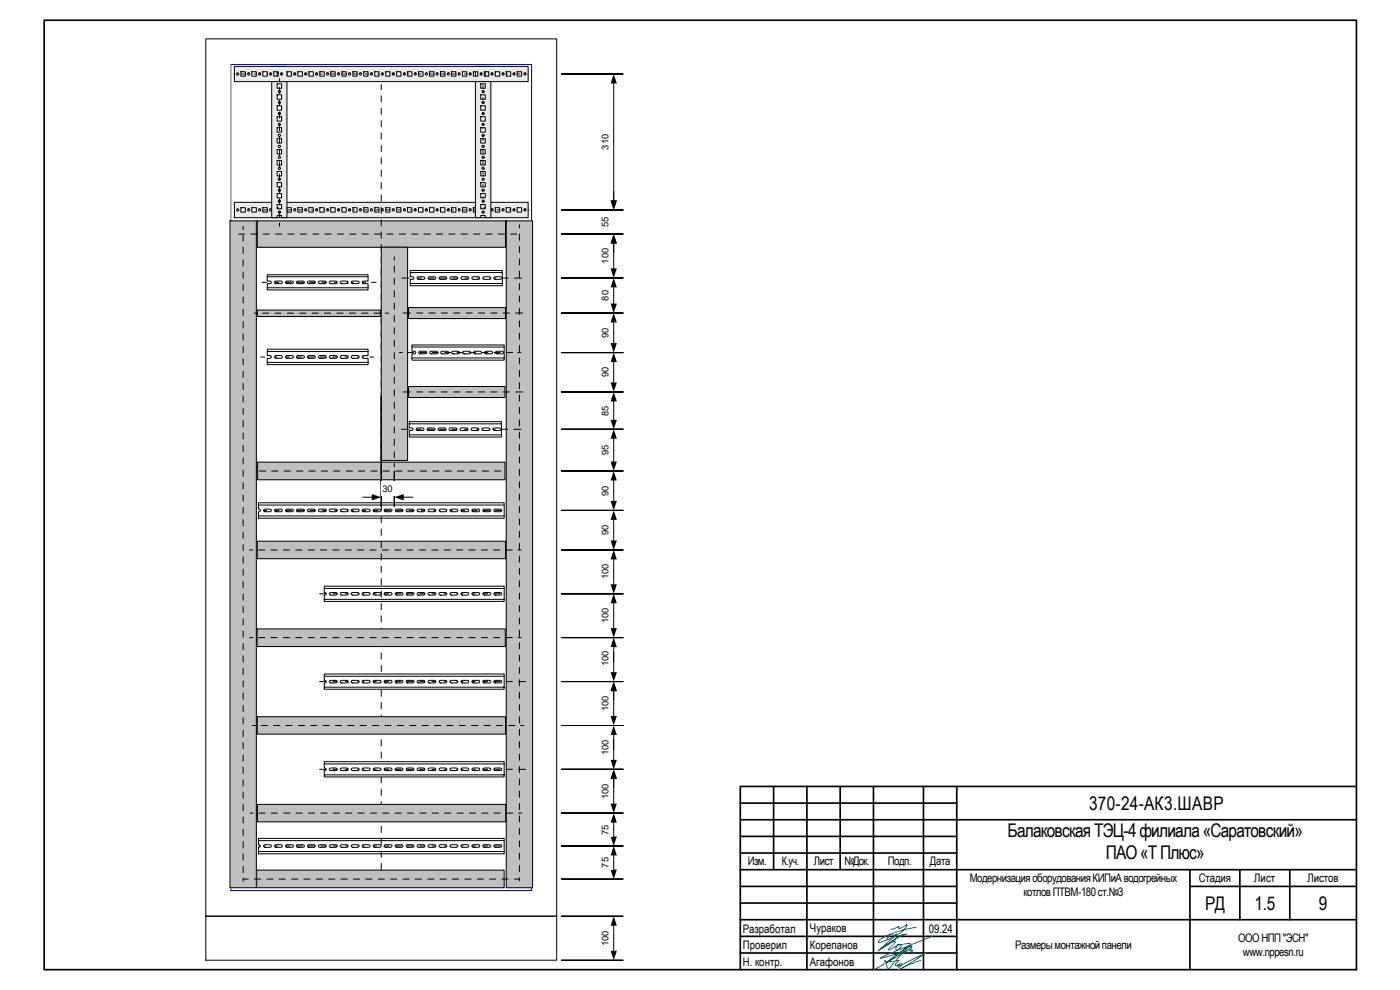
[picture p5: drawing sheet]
<svg xmlns="http://www.w3.org/2000/svg" width="420mm" height="297mm" viewBox="0 0 420 297" stroke-linecap="round" stroke-linejoin="round" font-family="sans-serif">
<defs><g id="words">
<g font-size="5.7">
<text x="326.8" y="243">370-24-АК3.ШАВР</text>
<text x="302.4" y="251.2">БалаковскаяТЭЦ-4филиала«Саратовский»</text>
<text x="331.9" y="257.8">ПАО«ТПлюс»</text>
<text x="361.7" y="272.9">РД</text>
<text x="376.5" y="272.9">1.5</text>
<text x="395.8" y="272.9">9</text>
</g>
<g font-size="3.5">
<text x="224.4" y="259.7">Изм.</text>
<text x="234.7" y="259.7">К.уч.</text>
<text x="244.3" y="259.7">Лист</text>
<text x="253.4" y="259.7">№Док.</text>
<text x="266.4" y="259.7">Подп.</text>
<text x="279" y="259.7">Дата</text>
<text x="291.1" y="264.7">МодернизацияоборудованияКИПиАводогрейных</text>
<text x="307.2" y="268.8">котловПТВМ-180ст.№3</text>
<text x="359.8" y="264.7">Стадия</text>
<text x="376.4" y="264.7">Лист</text>
<text x="392.4" y="264.7">Листов</text>
<text x="222.9" y="279.9">Разработал</text>
<text x="243.1" y="279.7">Чураков</text>
<text x="278.8" y="279.9">09.24</text>
<text x="222.9" y="284.8">Проверил</text>
<text x="243.1" y="284.8">Корепанов</text>
<text x="304.7" y="284.7">Размерымонтажнойпанели</text>
<text x="371.6" y="282.6">ОООНПП&quot;ЭСН&quot;</text>
<text x="373" y="286.7">www.nppesn.ru</text>
<text x="222.9" y="289.8">Н. контр.</text>
<text x="243.1" y="289.9">Агафонов</text>
</g>
<g font-size="2.8">
<text x="182.6" y="44.9" transform="rotate(-90 182.6 44.9)">310</text>
<text x="182.6" y="68.1" transform="rotate(-90 182.6 68.1)">55</text>
<text x="182.6" y="79.1" transform="rotate(-90 182.6 79.1)">100</text>
<text x="182.6" y="90.2" transform="rotate(-90 182.6 90.2)">80</text>
<text x="182.6" y="101.4" transform="rotate(-90 182.6 101.4)">90</text>
<text x="182.6" y="113.2" transform="rotate(-90 182.6 113.2)">90</text>
<text x="182.6" y="124.7" transform="rotate(-90 182.6 124.7)">85</text>
<text x="182.6" y="136.6" transform="rotate(-90 182.6 136.6)">95</text>
<text x="114.8" y="147.6">30</text>
<text x="182.6" y="148.7" transform="rotate(-90 182.6 148.7)">90</text>
<text x="182.6" y="160.6" transform="rotate(-90 182.6 160.6)">90</text>
<text x="182.6" y="173.9" transform="rotate(-90 182.6 173.9)">100</text>
<text x="182.6" y="187" transform="rotate(-90 182.6 187)">100</text>
<text x="182.6" y="199.9" transform="rotate(-90 182.6 199.9)">100</text>
<text x="182.6" y="213.4" transform="rotate(-90 182.6 213.4)">100</text>
<text x="182.6" y="226.6" transform="rotate(-90 182.6 226.6)">100</text>
<text x="182.6" y="239.7" transform="rotate(-90 182.6 239.7)">100</text>
<text x="182.6" y="250.4" transform="rotate(-90 182.6 250.4)">75</text>
<text x="182.6" y="260.3" transform="rotate(-90 182.6 260.3)">75</text>
<text x="182.6" y="283.8" transform="rotate(-90 182.6 283.8)">100</text>
</g>
</g></defs>
<g fill="none" stroke="#000" stroke-width=".5">
<path d="M13.3 6.1h393.8v284.8h-393.8zM232.2 236v24.9M242.2 236v54.9M252.1 236v24.9M262.1 236v54.9M277.1 236v54.9M287.1 236v54.9M407.1 236h-184.9v54.9M222.2 246h184.9M222.2 241h64.9M222.2 251h64.9M222.2 255.9h64.9"/>
<path d="M222.2 260.9h184.9M222.2 266h64.9M222.2 271h64.9M357.1 260.9v30M357.1 266h50M372.1 260.9v15M387.1 260.9v15M407.1 275.9h-184.9M222.2 285.9h64.9M222.2 280.9h64.9"/>
</g>
<path d="M274.9 278.4a22.7 22.7 0 0 0-11.2 3.9l-.1 .5a14.5 14.5 0 0 0 8.4-4.7l.2-.8-2.1 1.3a.29 .29 0 0 1-.4-.2 .29 .29 0 0 1 .1-.4l-2.5 .8M261.1 290.7l-.1 .3M269.8 291l4.7-2.8 3.4-2.4-5.4 2.8a3.8 3.8 0 0 1-2.6 1 .37 .37 0 0 1 .3-.5 .37 .37 0 0 1 .4 .5 .6 .6 0 0 1-.4 .6 .6 .6 0 0 1-.7-.3l.3-.4-.9 .3a.54 .54 0 0 1-.2-.6 .54 .54 0 0 1 .5-.4 .51 .51 0 0 0 .5-.7h-.1a7.5 7.5 0 0 1-4.2 .2l.1-.1a1.25 1.25 0 0 1 .6 1.5 .57 .57 0 0 0 .3 .8 .57 .57 0 0 0 .7-.2l1.5-1.8a14.9 14.9 0 0 1 4.9-4.7v.3l-3.2 2.3-8.2 4.6M276.4 288.1l-3.8 1.4-2.8 1.5M279.6 281l-15.5 6.5 .2 .1 9.1-2.6 .5 .2-.2 .3-.3-.1-.2-.3 .3-.6a.49 .49 0 0 0-.1-.5 .49 .49 0 0 0-.5-.1l-7.1 5 7.5-5.7-.6-.1-3.4 .5a.62 .62 0 0 1 1-.1 .62 .62 0 0 1-.2 1l-1 .6-.3-.4 .3-1-2.1 1.3h-.4l2.1-2.2v-.3l-.2-.1-3.9 2.1 5.4-3.6 1.9-.6-1.9 .6-6.5 4.4 5.7-5.1-1.1 .4-.9-.3-1.1 1.6" fill="none" stroke="#008080" stroke-width=".3"/>
<g fill="none" stroke="#000" stroke-width=".3">
<path d="M70.1 22.2h1M72.5 22.2h1.9M76.2 22.2h1.9M80 22.2h1.8M83.7 22.2h1.8M87.4 22.2h1.8M91.1 22.2h1.9M94.8 22.2h1.9M98.5 22.2h1.9M102.2 22.2h1.9M105.9 22.2h1.9M109.7 22.2h1.8"/>
<path d="M113.4 22.2h1.8M117.1 22.2h1.8M120.8 22.2h1.9M124.5 22.2h1.9M128.2 22.2h1.9M132 22.2h1.8M135.7 22.2h1.8M139.4 22.2h1.8M143.1 22.2h1.9M145 22.9v.9M145 25.5v1.9M145 29.3v1.8"/>
<path d="M145 33v1.8M145 36.7v1.8M146.8 22.2h1.9M150.5 22.2h1.9M154.3 22.2h1.8M157.5 22.2h1M145 40.4v1.8M145 44.1v1.9M145 47.8v1.9M145 51.5v1.9M145 55.3v1.8M145 59v1.8"/>
<path d="M78.2 63h2.2M82.2 63h1.9M86 63h1.8M89.7 63h1.8M93.4 63h1.8M97.1 63h1.9M100.8 63h1.9M104.5 63h1.9M108.3 63h1.8M112 63h1.8M115.7 63h1.8M119.4 63h1.9"/>
<path d="M123.1 63h1.9M126.8 63h1.9M130.5 63h1.9M134.2 63h1.9M138 63h1.8M141.7 63h1.8M145 62.7v1.8M145 66.3v.9M145.4 63h1.8M149.1 63h1.9M152.8 63h1.9M156.5 63h2.3"/>
</g>
<path d="M70.3 60.7h88.2v4.6h-88.2zM71 63a.35 .35 0 0 0 .7 0 .35 .35 0 0 0-.7 0zM72.3 62.3v1.3h1.3v-1.3zM74.3 63a.35 .35 0 0 0 .7 0 .35 .35 0 0 0-.7 0zM75.6 62.3v1.3h1.3v-1.3zM77.6 63a.35 .35 0 0 0 .7 0 .35 .35 0 0 0-.7 0zM78.9 62.3v1.3h1.3v-1.3zM80.9 63a.34 .34 0 0 0 .6 0 .34 .34 0 0 0-.6 0zM82.2 62.3v1.3h1.3v-1.3zM84.2 63a.34 .34 0 0 0 .6 0 .34 .34 0 0 0-.6 0zM86.1 62.3v1.3h1.3v-1.3zM88.1 63a.35 .35 0 0 0 .7 0 .35 .35 0 0 0-.7 0zM89.4 62.3v1.3h1.4v-1.3zM91.4 63a.35 .35 0 0 0 .7 0 .35 .35 0 0 0-.7 0zM92.7 62.3v1.3h1.3v-1.3zM94.7 63a.35 .35 0 0 0 .7 0 .35 .35 0 0 0-.7 0zM96 62.3v1.3h1.3v-1.3zM98 63a.35 .35 0 0 0 .7 0 .35 .35 0 0 0-.7 0zM99.3 62.3v1.3h1.3v-1.3zM101.3 63a.33 .33 0 0 0 .6 0 .33 .33 0 0 0-.6 0zM102.6 62.3v1.3h1.3v-1.3zM104.6 63a.33 .33 0 0 0 .6 0 .33 .33 0 0 0-.6 0zM105.9 62.3v1.3h1.3v-1.3zM107.8 63a.35 .35 0 0 0 .7 0 .35 .35 0 0 0-.7 0zM109.2 62.3v1.3h1.3v-1.3zM111.1 63a.35 .35 0 0 0 .7 0 .35 .35 0 0 0-.7 0zM112.5 62.3v1.3h1.3v-1.3zM114.4 63a.35 .35 0 0 0 .7 0 .35 .35 0 0 0-.7 0zM115.8 62.3v1.3h1.2v-1.3zM117.7 63a.35 .35 0 0 0 .7 0 .35 .35 0 0 0-.7 0zM119.1 62.3v1.3h1.2v-1.3zM121.1 63a.33 .33 0 0 0 .6 0 .33 .33 0 0 0-.6 0zM122.3 62.3v1.3h1.3v-1.3zM124.3 63a.35 .35 0 0 0 .7 0 .35 .35 0 0 0-.7 0zM125.6 62.3v1.3h1.4v-1.3zM127.6 63a.35 .35 0 0 0 .7 0 .35 .35 0 0 0-.7 0zM128.9 62.3v1.3h1.3v-1.3zM130.9 63a.33 .33 0 0 0 .6 0 .33 .33 0 0 0-.6 0zM132.2 62.3v1.3h1.3v-1.3zM134.2 63a.35 .35 0 0 0 .7 0 .35 .35 0 0 0-.7 0zM135.5 62.3v1.3h1.3v-1.3zM137.5 63a.31 .31 0 0 0 .6 0 .31 .31 0 0 0-.6 0zM138.8 62.3v1.3h1.3v-1.3zM140.8 63a.33 .33 0 0 0 .6 0 .33 .33 0 0 0-.6 0zM142.1 62.3v1.3h1.3v-1.3zM144.1 63a.32 .32 0 0 0 .6 0 .32 .32 0 0 0-.6 0zM145.3 62.3v1.3h1.4v-1.3zM147.4 63a.34 .34 0 0 0 .6 0 .34 .34 0 0 0-.6 0zM148.6 62.3v1.3h1.4v-1.3zM150.6 63a.35 .35 0 0 0 .7 0 .35 .35 0 0 0-.7 0zM151.9 62.3v1.3h1.4v-1.3zM153.9 63a.35 .35 0 0 0 .7 0 .35 .35 0 0 0-.7 0zM155.2 62.3v1.3h1.4v-1.3zM157.2 63a.35 .35 0 0 0 .7 0 .35 .35 0 0 0-.7 0z" fill-rule="evenodd" fill="#eaeaea"/>
<g fill="none" stroke="#000" stroke-width=".3">
<path d="M70.3 60.7h88.2v4.6h-88.2zM72.3 62.3h1.3v1.3h-1.3zM75.6 62.3h1.3v1.3h-1.3zM78.9 62.3h1.3v1.3h-1.3zM82.2 62.3h1.3v1.3h-1.3zM86.1 62.3h1.3v1.3h-1.3zM89.4 62.3h1.4v1.3h-1.4zM92.7 62.3h1.3v1.3h-1.3zM96 62.3h1.3v1.3h-1.3zM99.3 62.3h1.3v1.3h-1.3zM102.6 62.3h1.3v1.3h-1.3zM105.9 62.3h1.3v1.3h-1.3z"/>
<path d="M109.2 62.3h1.3v1.3h-1.3zM112.5 62.3h1.3v1.3h-1.3zM115.8 62.3h1.2v1.3h-1.2zM119.1 62.3h1.2v1.3h-1.2zM122.3 62.3h1.3v1.3h-1.3zM125.6 62.3h1.4v1.3h-1.4zM128.9 62.3h1.3v1.3h-1.3zM132.2 62.3h1.3v1.3h-1.3zM135.5 62.3h1.3v1.3h-1.3zM138.8 62.3h1.3v1.3h-1.3zM142.1 62.3h1.3v1.3h-1.3zM145.3 62.3h1.4v1.3h-1.4z"/>
<path d="M148.6 62.3h1.4v1.3h-1.4zM151.9 62.3h1.4v1.3h-1.4zM155.2 62.3h1.4v1.3h-1.4z"/>
<circle cx="71.3" cy="63" r=".32"/>
<circle cx="74.6" cy="63" r=".33"/>
<circle cx="77.9" cy="63" r=".34"/>
<circle cx="81.2" cy="63" r=".34"/>
<circle cx="84.5" cy="63" r=".33"/>
<circle cx="88.5" cy="63" r=".34"/>
<circle cx="91.8" cy="63" r=".34"/>
<circle cx="95" cy="63" r=".34"/>
<circle cx="98.3" cy="63" r=".34"/>
<circle cx="101.6" cy="63" r=".33"/>
<circle cx="104.9" cy="63" r=".34"/>
<circle cx="108.2" cy="63" r=".34"/>
<circle cx="111.5" cy="63" r=".33"/>
<circle cx="114.8" cy="63" r=".34"/>
<circle cx="118" cy="63" r=".34"/>
<circle cx="121.4" cy="63" r=".32"/>
<circle cx="124.6" cy="63" r=".34"/>
<circle cx="128" cy="63" r=".34"/>
<circle cx="131.2" cy="63" r=".33"/>
<circle cx="134.5" cy="63" r=".33"/>
<circle cx="137.8" cy="63" r=".33"/>
<circle cx="141.1" cy="63" r=".34"/>
<circle cx="144.4" cy="63" r=".32"/>
<circle cx="147.7" cy="63" r=".34"/>
<circle cx="151" cy="63" r=".34"/>
<circle cx="154.3" cy="63" r=".34"/>
<circle cx="157.6" cy="63" r=".34"/>
</g>
<path d="M142.7 19.9h4.6v45.4h-1.7v-.6h-1.3v.6h-1.6zM144.3 28.4v1.4h1.3v-1.4zM144.3 25.1v1.4h1.3v-1.4zM144.3 61.4v1.3h1.3v-1.3zM144.3 51.5v1.3h1.3v-1.3zM144.3 54.8v1.3h1.3v-1.3zM144.3 48.2v1.3h1.3v-1.3zM144.3 38.3v1.3h1.3v-1.3zM144.3 31.7v1.4h1.3v-1.4zM144.3 44.9v1.3h1.3v-1.3zM144.3 58.1v1.3h1.3v-1.3zM144.3 21.9v1.3h1.3v-1.3zM144.3 35v1.3h1.3v-1.3zM144.3 41.6v1.3h1.3v-1.3zM144.6 24.2a.35 .35 0 0 0 .7 0 .35 .35 0 0 0-.7 0zM144.6 37.3a.35 .35 0 0 0 .7 0 .35 .35 0 0 0-.7 0zM144.6 50.5a.35 .35 0 0 0 .7 0 .35 .35 0 0 0-.7 0zM144.6 30.7a.35 .35 0 0 0 .7 0 .35 .35 0 0 0-.7 0zM144.6 43.9a.35 .35 0 0 0 .7 0 .35 .35 0 0 0-.7 0zM144.6 57.1a.35 .35 0 0 0 .7 0 .35 .35 0 0 0-.7 0zM144.6 63.7a.35 .35 0 0 0 .7 0 .35 .35 0 0 0-.7 0zM144.7 20.9a.31 .31 0 0 0 .6 0 .31 .31 0 0 0-.6 0zM144.7 27.5a.31 .31 0 0 0 .6 0 .31 .31 0 0 0-.6 0zM144.7 60.4a.32 .32 0 0 0 .6 0 .32 .32 0 0 0-.6 0zM144.7 47.2a.31 .31 0 0 0 .6 0 .31 .31 0 0 0-.6 0zM144.7 53.8a.31 .31 0 0 0 .6 0 .31 .31 0 0 0-.6 0zM144.7 34.1a.33 .33 0 0 0 .6 0 .33 .33 0 0 0-.6 0zM144.6 40.6a.35 .35 0 0 0 .7 0 .35 .35 0 0 0-.7 0z" fill-rule="evenodd" fill="#eaeaea"/>
<g fill="none" stroke="#000" stroke-width=".3">
<path d="M142.7 19.9h4.6v45.4h-1.7v-.6h-1.3v.6h-1.6zM144.3 25.1h1.3v1.4h-1.3zM144.3 28.4h1.3v1.4h-1.3zM144.3 31.7h1.3v1.4h-1.3zM144.3 35h1.3v1.3h-1.3zM144.3 21.9h1.3v1.3h-1.3zM144.3 38.3h1.3v1.3h-1.3zM144.3 51.5h1.3v1.3h-1.3zM144.3 54.8h1.3v1.3h-1.3zM144.3 58.1h1.3v1.3h-1.3zM144.3 41.6h1.3v1.3h-1.3zM144.3 44.9h1.3v1.3h-1.3z"/>
<path d="M144.3 48.2h1.3v1.3h-1.3zM144.3 61.4h1.3v1.3h-1.3z"/>
<circle cx="145" cy="24.1" r=".34"/>
<circle cx="145" cy="27.5" r=".33"/>
<circle cx="145" cy="20.9" r=".33"/>
<circle cx="145" cy="30.8" r=".33"/>
<circle cx="145" cy="37.3" r=".33"/>
<circle cx="145" cy="34.1" r=".32"/>
<circle cx="145" cy="57.1" r=".34"/>
<circle cx="145" cy="50.5" r=".34"/>
<circle cx="145" cy="43.9" r=".34"/>
<circle cx="145" cy="47.2" r=".33"/>
<circle cx="145" cy="53.8" r=".32"/>
<circle cx="145" cy="40.6" r=".32"/>
<circle cx="145" cy="63.7" r=".34"/>
<circle cx="145" cy="60.4" r=".33"/>
</g>
<path d="M81.5 19.9h4.6v45.4h-1.6v-.6h-1.3v.6h-1.7zM83.2 28.4v1.4h1.3v-1.4zM83.2 25.1v1.4h1.3v-1.4zM83.2 61.4v1.3h1.3v-1.3zM83.2 51.5v1.3h1.3v-1.3zM83.2 54.8v1.3h1.3v-1.3zM83.2 48.2v1.3h1.3v-1.3zM83.2 38.3v1.3h1.3v-1.3zM83.2 31.7v1.4h1.3v-1.4zM83.2 44.9v1.3h1.3v-1.3zM83.2 58.1v1.3h1.3v-1.3zM83.2 21.9v1.3h1.3v-1.3zM83.2 35v1.3h1.3v-1.3zM83.2 41.6v1.3h1.3v-1.3zM83.5 63.7a.35 .35 0 0 0 .7 0 .35 .35 0 0 0-.7 0zM83.5 40.6a.35 .35 0 0 0 .7 0 .35 .35 0 0 0-.7 0zM83.5 20.9a.35 .35 0 0 0 .7 0 .35 .35 0 0 0-.7 0zM83.5 37.3a.32 .32 0 0 0 .6 0 .32 .32 0 0 0-.6 0zM83.5 53.8a.35 .35 0 0 0 .7 0 .35 .35 0 0 0-.7 0zM83.5 50.5a.35 .35 0 0 0 .7 0 .35 .35 0 0 0-.7 0zM83.5 47.2a.35 .35 0 0 0 .7 0 .35 .35 0 0 0-.7 0zM83.5 60.4a.35 .35 0 0 0 .7 0 .35 .35 0 0 0-.7 0zM83.5 24.1a.35 .35 0 0 0 .7 0 .35 .35 0 0 0-.7 0zM83.5 43.9a.35 .35 0 0 0 .7 0 .35 .35 0 0 0-.7 0zM83.5 34.1a.35 .35 0 0 0 .7 0 .35 .35 0 0 0-.7 0zM83.5 27.5a.35 .35 0 0 0 .7 0 .35 .35 0 0 0-.7 0zM83.5 30.7a.35 .35 0 0 0 .7 0 .35 .35 0 0 0-.7 0zM83.5 57.1a.35 .35 0 0 0 .7 0 .35 .35 0 0 0-.7 0z" fill-rule="evenodd" fill="#eaeaea"/>
<g fill="none" stroke="#000" stroke-width=".3">
<path d="M81.5 19.9h4.6v45.4h-1.6v-.6h-1.3v.6h-1.7zM83.2 25.1h1.3v1.4h-1.3zM83.2 28.4h1.3v1.4h-1.3zM83.2 31.7h1.3v1.4h-1.3zM83.2 35h1.3v1.3h-1.3zM83.2 21.9h1.3v1.3h-1.3zM83.2 38.3h1.3v1.3h-1.3zM83.2 41.6h1.3v1.3h-1.3zM83.2 44.9h1.3v1.3h-1.3zM83.2 48.2h1.3v1.3h-1.3zM83.2 51.5h1.3v1.3h-1.3zM83.2 54.8h1.3v1.3h-1.3z"/>
<path d="M83.2 58.1h1.3v1.3h-1.3zM83.2 61.4h1.3v1.3h-1.3z"/>
<circle cx="83.8" cy="27.5" r=".34"/>
<circle cx="83.8" cy="24.1" r=".34"/>
<circle cx="83.8" cy="34.1" r=".34"/>
<circle cx="83.8" cy="20.9" r=".33"/>
<circle cx="83.8" cy="30.8" r=".33"/>
<circle cx="83.8" cy="37.3" r=".33"/>
<circle cx="83.8" cy="47.2" r=".34"/>
<circle cx="83.8" cy="50.5" r=".34"/>
<circle cx="83.8" cy="57.1" r=".34"/>
<circle cx="83.8" cy="43.9" r=".34"/>
<circle cx="83.8" cy="53.8" r=".34"/>
<circle cx="83.8" cy="40.6" r=".33"/>
<circle cx="83.8" cy="60.4" r=".34"/>
<circle cx="83.8" cy="63.7" r=".34"/>
</g>
<path d="M70.3 19.9h88.2v4.6h-88.2zM71 22.2a.35 .35 0 0 0 .7 0 .35 .35 0 0 0-.7 0zM72.3 21.5v1.4h1.3v-1.4zM74.3 22.2a.35 .35 0 0 0 .7 0 .35 .35 0 0 0-.7 0zM75.6 21.5v1.4h1.3v-1.4zM77.6 22.2a.35 .35 0 0 0 .7 0 .35 .35 0 0 0-.7 0zM78.9 21.5v1.4h1.3v-1.4zM80.9 22.2a.34 .34 0 0 0 .6 0 .34 .34 0 0 0-.6 0zM82.2 21.5v1.4h1.3v-1.4zM84.2 22.2a.34 .34 0 0 0 .6 0 .34 .34 0 0 0-.6 0zM86.1 21.5v1.4h1.3v-1.4zM88.1 22.2a.35 .35 0 0 0 .7 0 .35 .35 0 0 0-.7 0zM89.4 21.5v1.4h1.4v-1.4zM91.4 22.2a.35 .35 0 0 0 .7 0 .35 .35 0 0 0-.7 0zM92.7 21.5v1.4h1.3v-1.4zM94.7 22.2a.35 .35 0 0 0 .7 0 .35 .35 0 0 0-.7 0zM96 21.5v1.4h1.3v-1.4zM98 22.2a.35 .35 0 0 0 .7 0 .35 .35 0 0 0-.7 0zM99.3 21.5v1.4h1.3v-1.4zM101.3 22.2a.33 .33 0 0 0 .6 0 .33 .33 0 0 0-.6 0zM102.6 21.5v1.4h1.3v-1.4zM104.6 22.2a.33 .33 0 0 0 .6 0 .33 .33 0 0 0-.6 0zM105.9 21.5v1.4h1.3v-1.4zM107.8 22.2a.35 .35 0 0 0 .7 0 .35 .35 0 0 0-.7 0zM109.2 21.5v1.4h1.3v-1.4zM111.1 22.2a.35 .35 0 0 0 .7 0 .35 .35 0 0 0-.7 0zM112.5 21.5v1.4h1.3v-1.4zM114.4 22.2a.35 .35 0 0 0 .7 0 .35 .35 0 0 0-.7 0zM115.8 21.5v1.4h1.2v-1.4zM117.7 22.2a.35 .35 0 0 0 .7 0 .35 .35 0 0 0-.7 0zM119.1 21.5v1.4h1.2v-1.4zM121.1 22.2a.33 .33 0 0 0 .6 0 .33 .33 0 0 0-.6 0zM122.3 21.5v1.4h1.3v-1.4zM124.3 22.2a.35 .35 0 0 0 .7 0 .35 .35 0 0 0-.7 0zM125.6 21.5v1.4h1.4v-1.4zM127.6 22.2a.35 .35 0 0 0 .7 0 .35 .35 0 0 0-.7 0zM128.9 21.5v1.4h1.3v-1.4zM130.9 22.2a.33 .33 0 0 0 .6 0 .33 .33 0 0 0-.6 0zM132.2 21.5v1.4h1.3v-1.4zM134.2 22.2a.35 .35 0 0 0 .7 0 .35 .35 0 0 0-.7 0zM135.5 21.5v1.4h1.3v-1.4zM137.5 22.2a.31 .31 0 0 0 .6 0 .31 .31 0 0 0-.6 0zM138.8 21.5v1.4h1.3v-1.4zM140.8 22.2a.35 .35 0 0 0 .7 0 .35 .35 0 0 0-.7 0zM142.1 21.5v1.4h1.3v-1.4zM144.1 22.2a.32 .32 0 0 0 .6 0 .32 .32 0 0 0-.6 0zM145.3 21.5v1.4h1.4v-1.4zM147.4 22.2a.33 .33 0 0 0 .6 0 .33 .33 0 0 0-.6 0zM148.6 21.5v1.4h1.4v-1.4zM150.7 22.2a.33 .33 0 0 0 .6 0 .33 .33 0 0 0-.6 0zM151.9 21.5v1.4h1.4v-1.4zM153.9 22.2a.35 .35 0 0 0 .7 0 .35 .35 0 0 0-.7 0zM155.2 21.5v1.4h1.4v-1.4zM157.2 22.2a.35 .35 0 0 0 .7 0 .35 .35 0 0 0-.7 0z" fill-rule="evenodd" fill="#eaeaea"/>
<g fill="none" stroke="#000" stroke-width=".3">
<path d="M70.3 19.9h88.2v4.6h-88.2zM72.3 21.5h1.3v1.4h-1.3zM75.6 21.5h1.3v1.4h-1.3zM78.9 21.5h1.3v1.4h-1.3zM82.2 21.5h1.3v1.4h-1.3zM86.1 21.5h1.3v1.4h-1.3zM89.4 21.5h1.4v1.4h-1.4zM92.7 21.5h1.3v1.4h-1.3zM96 21.5h1.3v1.4h-1.3zM99.3 21.5h1.3v1.4h-1.3zM102.6 21.5h1.3v1.4h-1.3zM105.9 21.5h1.3v1.4h-1.3z"/>
<path d="M109.2 21.5h1.3v1.4h-1.3zM112.5 21.5h1.3v1.4h-1.3zM115.8 21.5h1.2v1.4h-1.2zM119.1 21.5h1.2v1.4h-1.2zM122.3 21.5h1.3v1.4h-1.3zM125.6 21.5h1.4v1.4h-1.4zM128.9 21.5h1.3v1.4h-1.3zM132.2 21.5h1.3v1.4h-1.3zM135.5 21.5h1.3v1.4h-1.3zM138.8 21.5h1.3v1.4h-1.3zM142.1 21.5h1.3v1.4h-1.3zM145.3 21.5h1.4v1.4h-1.4z"/>
<path d="M148.6 21.5h1.4v1.4h-1.4zM151.9 21.5h1.4v1.4h-1.4zM155.2 21.5h1.4v1.4h-1.4z"/>
<circle cx="71.3" cy="22.2" r=".32"/>
<circle cx="74.6" cy="22.2" r=".33"/>
<circle cx="77.9" cy="22.2" r=".34"/>
<circle cx="81.2" cy="22.2" r=".34"/>
<circle cx="84.5" cy="22.2" r=".33"/>
<circle cx="88.5" cy="22.2" r=".34"/>
<circle cx="91.8" cy="22.2" r=".34"/>
<circle cx="95" cy="22.2" r=".34"/>
<circle cx="98.3" cy="22.2" r=".34"/>
<circle cx="101.6" cy="22.2" r=".33"/>
<circle cx="104.9" cy="22.2" r=".34"/>
<circle cx="108.2" cy="22.2" r=".34"/>
<circle cx="111.5" cy="22.2" r=".33"/>
<circle cx="114.8" cy="22.2" r=".34"/>
<circle cx="118" cy="22.2" r=".34"/>
<circle cx="121.4" cy="22.2" r=".32"/>
<circle cx="124.6" cy="22.2" r=".34"/>
<circle cx="128" cy="22.2" r=".34"/>
<circle cx="131.2" cy="22.2" r=".33"/>
<circle cx="134.5" cy="22.2" r=".33"/>
<circle cx="137.8" cy="22.2" r=".33"/>
<circle cx="141.1" cy="22.2" r=".34"/>
<circle cx="144.4" cy="22.2" r=".32"/>
<circle cx="147.7" cy="22.2" r=".34"/>
<circle cx="151" cy="22.2" r=".34"/>
<circle cx="154.3" cy="22.2" r=".34"/>
<circle cx="157.6" cy="22.2" r=".34"/>
</g>
<path d="M77.2 66.3h74.5v7.9h-74.5z" fill="#c0c0c0"/>
<path d="M184.2 24.8v35.6M187 22.2h-18.5h18.5M77.2 66.3h74.5v7.9h-74.5zM187 63h-18.5h18.5" fill="none" stroke="#000" stroke-width=".3"/>
<path d="M184.2 22.2l.9 2.8h-1.9zM183.2 60.1h1.9l-.9 2.9z" fill="#000"/>
<path d="M179.5 39.8h4.2v5.6h-4.2z" fill="#fff"/>
<g fill="none" stroke="#000" stroke-width=".3">
<path d="M75 253.8h1M77.7 253.8h1.9M81.4 253.8h1.9M85.1 253.8h1.9M88.8 253.8h1.9M92.6 253.8h1.8M96.3 253.8h1.8M100 253.8h1.9M103.7 253.8h1.9M107.4 253.8h1.9M111.1 253.8h1.9M114.9 253.8h1.8"/>
<path d="M118.6 253.8h1.8M122.3 253.8h1.9M126 253.8h1.9M129.7 253.8h1.9M133.4 253.8h1.9M137.1 253.8h1.9M140.9 253.8h1.8M144.6 253.8h1.8M148.3 253.8h1.8M152 253.8h1.9M155.6 253.8h1"/>
</g>
<path d="M77.6 251.5h73.7v4.7h-73.7v-2l.5-.3-.1-.4-.4-.1zM79.2 253.6l-.1 .2 .3 .4h1.6a.39 .39 0 0 0 .4-.4 .39 .39 0 0 0-.4-.4zM82.5 253.6l-.1 .4 .3 .2h1.6a.39 .39 0 0 0 .4-.4 .39 .39 0 0 0-.4-.4zM85.8 253.6l-.1 .4 .3 .2h1.6a.4 .4 0 0 0 .5-.4 .4 .4 0 0 0-.5-.4zM89.1 253.6l-.1 .4 .3 .2h1.6a.4 .4 0 0 0 .4-.4 .4 .4 0 0 0-.4-.4zM92.4 253.6l-.1 .2 .3 .4h1.5a.4 .4 0 0 0 .5-.4 .4 .4 0 0 0-.5-.4zM95.7 253.6l-.1 .4 .3 .2h1.5a.4 .4 0 0 0 .5-.4 .4 .4 0 0 0-.5-.4zM99 253.6l-.1 .4 .2 .2h1.6a.4 .4 0 0 0 .5-.4 .4 .4 0 0 0-.5-.4zM102.2 253.6l-.1 .4 .3 .2h1.6a.4 .4 0 0 0 .5-.4 .4 .4 0 0 0-.5-.4zM105.5 253.6l-.1 .4 .3 .2h1.6a.4 .4 0 0 0 .5-.4 .4 .4 0 0 0-.5-.4zM108.8 253.6l-.1 .4 .3 .2h1.6a.4 .4 0 0 0 .5-.4 .4 .4 0 0 0-.5-.4zM112.1 253.6l-.1 .4 .3 .2h1.6a.4 .4 0 0 0 .5-.4 .4 .4 0 0 0-.5-.4zM115.4 253.6l-.1 .4 .3 .2h1.6a.39 .39 0 0 0 .5-.4 .39 .39 0 0 0-.5-.4zM118.7 253.6l-.1 .4 .3 .2h1.6a.39 .39 0 0 0 .4-.4 .39 .39 0 0 0-.4-.4zM122 253.6l-.1 .2 .3 .4h1.6a.39 .39 0 0 0 .4-.4 .39 .39 0 0 0-.4-.4zM125.3 253.6l-.1 .2 .2 .4h1.7a.39 .39 0 0 0 .4-.4 .39 .39 0 0 0-.4-.4zM128.6 253.6l-.1 .2 .2 .4h1.7a.39 .39 0 0 0 .4-.4 .39 .39 0 0 0-.4-.4zM131.9 253.6l-.1 .2 .2 .4h1.7a.39 .39 0 0 0 .4-.4 .39 .39 0 0 0-.4-.4zM135.2 253.6l-.2 .2 .3 .4h1.6a.39 .39 0 0 0 .5-.4 .39 .39 0 0 0-.5-.4zM138.5 253.6l-.2 .2 .3 .4h1.6a.39 .39 0 0 0 .5-.4 .39 .39 0 0 0-.5-.4zM141.8 253.6l-.2 .2 .3 .4h1.6a.39 .39 0 0 0 .5-.4 .39 .39 0 0 0-.5-.4zM145 253.6l-.1 .2 .3 .4h1.6a.4 .4 0 0 0 .5-.4 .4 .4 0 0 0-.5-.4zM148.3 253.6l-.1 .4 .3 .2h1.6a.4 .4 0 0 0 .5-.4 .4 .4 0 0 0-.5-.4z" fill-rule="evenodd" fill="#fff"/>
<g fill="none" stroke="#000" stroke-width=".3">
<path d="M75.6 153.1h.9M78.2 153.1h1.8M81.9 153.1h1.8M85.6 153.1h1.9M89.3 153.1h1.9M93 153.1h1.9M96.7 153.1h1.9M100.5 153.1h1.8M104.2 153.1h1.8M107.9 153.1h1.9M111.6 153.1h1.9M115.3 153.1h1.9"/>
<path d="M119 153.1h1.9M122.8 153.1h1.8M126.5 153.1h1.8M130.2 153.1h1.8M133.9 153.1h1.9M137.6 153.1h1.9M141.3 153.1h1.9M145 153.1h1.9M148.7 153.1h1.9M152.2 153.1h1M77.6 251.5h73.7v4.7h-73.7v-2a.42 .42 0 0 0 .6-.4 .42 .42 0 0 0-.6-.4zM77.6 255.5h73.7"/>
<path d="M77.6 252.2h73.7M79.2 253.6l1.8-.2a.39 .39 0 0 1 .4 .4 .39 .39 0 0 1-.4 .4h-1.6l-.3-.4zM82.5 253.6l1.8-.2a.39 .39 0 0 1 .4 .4 .39 .39 0 0 1-.4 .4h-1.6l-.3-.2zM85.8 253.6l1.8-.2a.4 .4 0 0 1 .5 .4 .4 .4 0 0 1-.5 .4h-1.6l-.3-.2zM89.1 253.6l1.8-.2a.4 .4 0 0 1 .4 .4 .4 .4 0 0 1-.4 .4h-1.6l-.3-.2zM92.4 253.6l1.7-.2a.4 .4 0 0 1 .5 .4 .4 .4 0 0 1-.5 .4h-1.5l-.3-.4zM95.7 253.6l1.7-.2a.4 .4 0 0 1 .5 .4 .4 .4 0 0 1-.5 .4h-1.5l-.3-.2zM99 253.6l1.7-.2a.4 .4 0 0 1 .5 .4 .4 .4 0 0 1-.5 .4h-1.6l-.2-.2zM102.2 253.6l1.8-.2a.4 .4 0 0 1 .5 .4 .4 .4 0 0 1-.5 .4h-1.6l-.3-.2zM105.5 253.6l1.8-.2a.4 .4 0 0 1 .5 .4 .4 .4 0 0 1-.5 .4h-1.6l-.3-.2zM108.8 253.6l1.8-.2a.4 .4 0 0 1 .5 .4 .4 .4 0 0 1-.5 .4h-1.6l-.3-.2zM112.1 253.6l1.8-.2a.4 .4 0 0 1 .5 .4 .4 .4 0 0 1-.5 .4h-1.6l-.3-.2z"/>
<path d="M115.4 253.6l1.8-.2a.39 .39 0 0 1 .5 .4 .39 .39 0 0 1-.5 .4h-1.6l-.3-.2zM118.7 253.6l1.8-.2a.39 .39 0 0 1 .4 .4 .39 .39 0 0 1-.4 .4h-1.6l-.3-.2zM122 253.6l1.8-.2a.39 .39 0 0 1 .4 .4 .39 .39 0 0 1-.4 .4h-1.6l-.3-.4zM125.3 253.6l1.8-.2a.39 .39 0 0 1 .4 .4 .39 .39 0 0 1-.4 .4h-1.7l-.2-.4zM128.6 253.6l1.8-.2a.39 .39 0 0 1 .4 .4 .39 .39 0 0 1-.4 .4h-1.7l-.2-.4zM131.9 253.6l1.8-.2a.39 .39 0 0 1 .4 .4 .39 .39 0 0 1-.4 .4h-1.7l-.2-.4zM135.2 253.6l1.7-.2a.39 .39 0 0 1 .5 .4 .39 .39 0 0 1-.5 .4h-1.6l-.3-.4zM138.5 253.6l1.7-.2a.39 .39 0 0 1 .5 .4 .39 .39 0 0 1-.5 .4h-1.6l-.3-.4zM141.8 253.6l1.7-.2a.39 .39 0 0 1 .5 .4 .39 .39 0 0 1-.5 .4h-1.6l-.3-.4zM145 253.6l1.8-.2a.4 .4 0 0 1 .5 .4 .4 .4 0 0 1-.5 .4h-1.6l-.3-.4zM148.3 253.6l1.8-.2a.4 .4 0 0 1 .5 .4 .4 .4 0 0 1-.5 .4h-1.6l-.3-.2z"/>
</g>
<path d="M77.6 150.9h73.7v4.6h-73.7v-2l.5-.3-.1-.4h-.4zM79.2 152.9l-.1 .2 .3 .4h1.6a.39 .39 0 0 0 .4-.3 .39 .39 0 0 0-.4-.4zM82.5 152.9l-.1 .4 .3 .2h1.6a.39 .39 0 0 0 .4-.3 .39 .39 0 0 0-.4-.4zM85.8 152.9l-.1 .4 .3 .2h1.6a.4 .4 0 0 0 .5-.3 .4 .4 0 0 0-.5-.4zM89.1 152.9l-.1 .4 .3 .2h1.6a.4 .4 0 0 0 .4-.3 .4 .4 0 0 0-.4-.4zM92.4 152.9l-.1 .2 .3 .4h1.5a.4 .4 0 0 0 .5-.3 .4 .4 0 0 0-.5-.4zM95.7 152.9l-.1 .4 .3 .2h1.5a.4 .4 0 0 0 .5-.3 .4 .4 0 0 0-.5-.4zM99 152.9l-.1 .4 .2 .2h1.6a.4 .4 0 0 0 .5-.3 .4 .4 0 0 0-.5-.4zM102.2 152.9l-.1 .4 .3 .2h1.6a.4 .4 0 0 0 .5-.3 .4 .4 0 0 0-.5-.4zM105.5 152.9l-.1 .4 .3 .2h1.6a.4 .4 0 0 0 .5-.3 .4 .4 0 0 0-.5-.4zM108.8 152.9l-.1 .4 .3 .2h1.6a.4 .4 0 0 0 .5-.3 .4 .4 0 0 0-.5-.4zM112.1 152.9l-.1 .4 .3 .2h1.6a.4 .4 0 0 0 .5-.3 .4 .4 0 0 0-.5-.4zM115.4 152.9l-.1 .4 .3 .2h1.6a.39 .39 0 0 0 .5-.3 .39 .39 0 0 0-.5-.4zM118.7 152.9l-.1 .4 .3 .2h1.6a.39 .39 0 0 0 .4-.3 .39 .39 0 0 0-.4-.4zM122 152.9l-.1 .2 .3 .4h1.6a.39 .39 0 0 0 .4-.3 .39 .39 0 0 0-.4-.4zM125.3 152.9l-.1 .2 .2 .4h1.7a.39 .39 0 0 0 .4-.3 .39 .39 0 0 0-.4-.4zM128.6 152.9l-.1 .2 .2 .4h1.7a.39 .39 0 0 0 .4-.3 .39 .39 0 0 0-.4-.4zM131.9 152.9l-.1 .2 .2 .4h1.7a.39 .39 0 0 0 .4-.3 .39 .39 0 0 0-.4-.4zM135.2 152.9l-.2 .2 .3 .4h1.6a.39 .39 0 0 0 .5-.3 .39 .39 0 0 0-.5-.4zM138.5 152.9l-.2 .2 .3 .4h1.6a.39 .39 0 0 0 .5-.3 .39 .39 0 0 0-.5-.4zM141.8 152.9l-.2 .2 .3 .4h1.6a.39 .39 0 0 0 .5-.3 .39 .39 0 0 0-.5-.4zM145 152.9l-.1 .2 .3 .4h1.6a.4 .4 0 0 0 .5-.3 .4 .4 0 0 0-.5-.4zM148.3 152.9l-.1 .4 .3 .2h1.6a.4 .4 0 0 0 .5-.3 .4 .4 0 0 0-.5-.4z" fill-rule="evenodd" fill="#fff"/>
<g fill="none" stroke="#000" stroke-width=".3">
<path d="M77.6 150.9h73.7v4.6h-73.7v-2a.42 .42 0 0 0 .6-.3 .42 .42 0 0 0-.6-.4zM77.6 154.8h73.7M77.6 151.5h73.7M79.2 152.9l1.8-.1a.39 .39 0 0 1 .4 .4 .39 .39 0 0 1-.4 .3h-1.6l-.3-.4zM82.5 152.9l1.8-.1a.39 .39 0 0 1 .4 .4 .39 .39 0 0 1-.4 .3h-1.6l-.3-.2zM85.8 152.9l1.8-.1a.4 .4 0 0 1 .5 .4 .4 .4 0 0 1-.5 .3h-1.6l-.3-.2zM89.1 152.9l1.8-.1a.4 .4 0 0 1 .4 .4 .4 .4 0 0 1-.4 .3h-1.6l-.3-.2zM92.4 152.9l1.7-.1a.4 .4 0 0 1 .5 .4 .4 .4 0 0 1-.5 .3h-1.5l-.3-.4zM95.7 152.9l1.7-.1a.4 .4 0 0 1 .5 .4 .4 .4 0 0 1-.5 .3h-1.5l-.3-.2zM99 152.9l1.7-.1a.4 .4 0 0 1 .5 .4 .4 .4 0 0 1-.5 .3h-1.6l-.2-.2zM102.2 152.9l1.8-.1a.4 .4 0 0 1 .5 .4 .4 .4 0 0 1-.5 .3h-1.6l-.3-.2zM105.5 152.9l1.8-.1a.4 .4 0 0 1 .5 .4 .4 .4 0 0 1-.5 .3h-1.6l-.3-.2z"/>
<path d="M108.8 152.9l1.8-.1a.4 .4 0 0 1 .5 .4 .4 .4 0 0 1-.5 .3h-1.6l-.3-.2zM112.1 152.9l1.8-.1a.4 .4 0 0 1 .5 .4 .4 .4 0 0 1-.5 .3h-1.6l-.3-.2zM115.4 152.9l1.8-.1a.39 .39 0 0 1 .5 .4 .39 .39 0 0 1-.5 .3h-1.6l-.3-.2zM118.7 152.9l1.8-.1a.39 .39 0 0 1 .4 .4 .39 .39 0 0 1-.4 .3h-1.6l-.3-.2zM122 152.9l1.8-.1a.39 .39 0 0 1 .4 .4 .39 .39 0 0 1-.4 .3h-1.6l-.3-.4zM125.3 152.9l1.8-.1a.39 .39 0 0 1 .4 .4 .39 .39 0 0 1-.4 .3h-1.7l-.2-.4zM128.6 152.9l1.8-.1a.39 .39 0 0 1 .4 .4 .39 .39 0 0 1-.4 .3h-1.7l-.2-.4zM131.9 152.9l1.8-.1a.39 .39 0 0 1 .4 .4 .39 .39 0 0 1-.4 .3h-1.7l-.2-.4zM135.2 152.9l1.7-.1a.39 .39 0 0 1 .5 .4 .39 .39 0 0 1-.5 .3h-1.6l-.3-.4zM138.5 152.9l1.7-.1a.39 .39 0 0 1 .5 .4 .39 .39 0 0 1-.5 .3h-1.6l-.3-.4zM141.8 152.9l1.7-.1a.39 .39 0 0 1 .5 .4 .39 .39 0 0 1-.5 .3h-1.6l-.3-.4zM145 152.9l1.8-.1a.4 .4 0 0 1 .5 .4 .4 .4 0 0 1-.5 .3h-1.6l-.3-.4z"/>
<path d="M148.3 152.9l1.8-.1a.4 .4 0 0 1 .5 .4 .4 .4 0 0 1-.5 .3h-1.6l-.3-.2zM95.9 178.2h2.2M99.9 178.2h1.9M103.6 178.2h1.9M107.3 178.2h1.9M111.1 178.2h1.8M114.8 178.2h1.8M118.5 178.2h1.8M122.2 178.2h1.9M125.9 178.2h1.9M129.6 178.2h1.9M133.4 178.2h1.8"/>
<path d="M137.1 178.2h1.8M140.8 178.2h1.8M144.5 178.2h1.9M148.2 178.2h1.9M151.9 178.2h1.9M155.6 178.2h2.2"/>
</g>
<path d="M97.3 175.9h54v4.5h-54v-1.8l.6-.4-.2-.4h-.4zM99 177.9l-.1 .4 .2 .2 1.6 .1a.4 .4 0 0 0 .5-.4 .4 .4 0 0 0-.5-.4zM102.2 177.9l-.1 .4 .3 .2 1.6 .1a.4 .4 0 0 0 .5-.4 .4 .4 0 0 0-.5-.4zM105.5 177.9l-.1 .4 .3 .2 1.6 .1a.4 .4 0 0 0 .5-.4 .4 .4 0 0 0-.5-.4zM108.8 177.9l-.1 .4 .3 .2 1.6 .1a.4 .4 0 0 0 .5-.4 .4 .4 0 0 0-.5-.4zM112.1 177.9l-.1 .4 .3 .2 1.6 .1a.4 .4 0 0 0 .5-.4 .4 .4 0 0 0-.5-.4zM115.4 177.9l-.1 .4 .3 .2 1.6 .1a.39 .39 0 0 0 .5-.4 .39 .39 0 0 0-.5-.4zM118.7 177.9l-.1 .4 .3 .2 1.6 .1a.39 .39 0 0 0 .4-.4 .39 .39 0 0 0-.4-.4zM122 177.9l-.1 .3 .3 .3 1.6 .1a.39 .39 0 0 0 .4-.4 .39 .39 0 0 0-.4-.4zM125.3 177.9l-.1 .3 .2 .3 1.7 .1a.39 .39 0 0 0 .4-.4 .39 .39 0 0 0-.4-.4zM128.6 177.9l-.1 .3 .2 .3 1.7 .1a.39 .39 0 0 0 .4-.4 .39 .39 0 0 0-.4-.4zM131.9 177.9l-.1 .3 .2 .3 1.7 .1a.39 .39 0 0 0 .4-.4 .39 .39 0 0 0-.4-.4zM135.2 177.9l-.2 .3 .3 .3 1.6 .1a.39 .39 0 0 0 .5-.4 .39 .39 0 0 0-.5-.4zM138.5 177.9l-.2 .3 .3 .3 1.6 .1a.39 .39 0 0 0 .5-.4 .39 .39 0 0 0-.5-.4zM141.8 177.9l-.2 .3 .3 .3 1.6 .1a.39 .39 0 0 0 .5-.4 .39 .39 0 0 0-.5-.4zM145 177.9l-.1 .3 .3 .3 1.6 .1a.4 .4 0 0 0 .5-.4 .4 .4 0 0 0-.5-.4zM148.3 177.9l-.1 .4 .3 .2 1.6 .1a.4 .4 0 0 0 .5-.4 .4 .4 0 0 0-.5-.4z" fill-rule="evenodd" fill="#fff"/>
<g fill="none" stroke="#000" stroke-width=".3">
<path d="M97.3 179.8h54v-3.9h-54v1.9a.43 .43 0 0 1 .6 .4 .43 .43 0 0 1-.6 .4v1.8h54v-.6M97.3 176.6h54M99 177.9l1.7-.1a.4 .4 0 0 1 .5 .4 .4 .4 0 0 1-.5 .4l-1.6-.1-.2-.2zM102.2 177.9l1.8-.1a.4 .4 0 0 1 .5 .4 .4 .4 0 0 1-.5 .4l-1.6-.1-.3-.2zM105.5 177.9l1.8-.1a.4 .4 0 0 1 .5 .4 .4 .4 0 0 1-.5 .4l-1.6-.1-.3-.2zM108.8 177.9l1.8-.1a.4 .4 0 0 1 .5 .4 .4 .4 0 0 1-.5 .4l-1.6-.1-.3-.2zM112.1 177.9l1.8-.1a.4 .4 0 0 1 .5 .4 .4 .4 0 0 1-.5 .4l-1.6-.1-.3-.2zM115.4 177.9l1.8-.1a.39 .39 0 0 1 .5 .4 .39 .39 0 0 1-.5 .4l-1.6-.1-.3-.2zM118.7 177.9l1.8-.1a.39 .39 0 0 1 .4 .4 .39 .39 0 0 1-.4 .4l-1.6-.1-.3-.2zM122 177.9l1.8-.1a.39 .39 0 0 1 .4 .4 .39 .39 0 0 1-.4 .4l-1.6-.1-.3-.3zM125.3 177.9l1.8-.1a.39 .39 0 0 1 .4 .4 .39 .39 0 0 1-.4 .4l-1.7-.1-.2-.3zM128.6 177.9l1.8-.1a.39 .39 0 0 1 .4 .4 .39 .39 0 0 1-.4 .4l-1.7-.1-.2-.3z"/>
<path d="M131.9 177.9l1.8-.1a.39 .39 0 0 1 .4 .4 .39 .39 0 0 1-.4 .4l-1.7-.1-.2-.3zM135.2 177.9l1.7-.1a.39 .39 0 0 1 .5 .4 .39 .39 0 0 1-.5 .4l-1.6-.1-.3-.3zM138.5 177.9l1.7-.1a.39 .39 0 0 1 .5 .4 .39 .39 0 0 1-.5 .4l-1.6-.1-.3-.3zM141.8 177.9l1.7-.1a.39 .39 0 0 1 .5 .4 .39 .39 0 0 1-.5 .4l-1.6-.1-.3-.3zM145 177.9l1.8-.1a.4 .4 0 0 1 .5 .4 .4 .4 0 0 1-.5 .4l-1.6-.1-.3-.3zM148.3 177.9l1.8-.1a.4 .4 0 0 1 .5 .4 .4 .4 0 0 1-.5 .4l-1.6-.1-.3-.2z"/>
</g>
<path d="M77.2 162.4h74.5v5.2h-74.5z" fill="#c0c0c0"/>
<path d="M77.2 162.4h74.5v5.2h-74.5z" fill="none" stroke="#000" stroke-width=".3"/>
<path d="M77.3 138.7h74.2v5.3h-74.2z" fill="#c0c0c0"/>
<g fill="none" stroke="#000" stroke-width=".3">
<path d="M61.8 11.7h105.3v263.2h-105.3zM114.4 25.3v1.6M114.4 28.8v1.8M114.4 32.5v1.8M114.4 36.2v1.8M114.4 39.9v1.9M114.4 43.6v1.9M114.4 47.3v1.9M114.4 51.1v1.8M114.4 54.8v1.8M114.4 58.5v1.8M114.4 62.2v1.9"/>
<path d="M114.4 65.9v1.9M114.4 69.6v1.9M114.4 73.3v1.9M114.4 77v1.9M114.4 80.8v1.8M114.4 84.5v1.8M114.4 88.2v1.8M114.4 91.9v1.9M114.4 95.6v1.9M114.4 99.3v1.9M114.4 103.1v1.8M114.4 106.8v1.8"/>
<path d="M114.4 110.5v1.8M114.4 114.2v1.9M114.4 117.9v1.9M77.3 138.7h74.2v5.3h-74.2zM114.4 121.6v1.9M114.4 125.3v1.9M114.4 129.1v1.8M114.4 132.8v1.8M114.4 136.5v1.8M70.9 141.3h1.4M74.2 141.3h1.8M77.9 141.3h1.8"/>
<path d="M81.6 141.3h1.8M85.3 141.3h1.9M89 141.3h1.9M92.7 141.3h1.9M96.4 141.3h1.9M100.1 141.3h1.9M103.9 141.3h1.8M107.6 141.3h1.8M111.3 141.3h1.9M114.4 140.2v1.8M114.4 143.9v1.9M114.4 147.6v1.9"/>
<path d="M114.4 151.3v1.9M114.4 155.1v1.8M114.4 158.8v1.8M115 141.3h1.9M118.7 141.3h1.9M122.4 141.3h1.9M126.2 141.3h1.8M129.9 141.3h1.8M133.6 141.3h1.9M137.3 141.3h1.9M141 141.3h1.9M144.7 141.3h1.9"/>
<path d="M148.5 141.3h1.8M152.2 141.3h1.8M155.9 141.3h1.4M114.4 162.5v1.8M114.4 166.2v1.9M114.4 169.9v1.9M114.4 173.6v1.9M114.4 177.4v1.8M114.4 181.1v1.8M114.4 184.8v1.8M114.4 188.5v1.9M114.4 192.2v1.9"/>
<path d="M114.4 195.9v1.9M114.4 199.6v1.9M114.4 203.3v1.9M114.4 207.1v1.8M114.4 210.8v1.8M114.4 214.5v1.8M114.4 218.2v1.9M114.4 221.9v1.9M114.4 225.6v1.9M114.4 229.4v1.8M114.4 233.1v1.8M114.4 236.8v1.8"/>
<path d="M114.4 240.5v1.9M114.4 244.2v1.9M114.4 247.9v1.9M114.4 251.7v1.8M114.4 255.4v1.8M114.4 259.1v1.8M184.2 256.5v4.6M187 253.8h-18.5h18.5M61.8 274.9h105.3v13.2h-105.3zM114.4 262.8v1.6M187 263.8h-18.5h18.5"/>
</g>
<path d="M69.3 19.3h90.3v247.9h-90.3z" fill="none" stroke="#00f" stroke-width=".3"/>
<path d="M184.2 253.8l.9 2.9h-1.9zM183.2 260.9h1.9l-.9 2.9z" fill="#000"/>
<path d="M179.5 256.8h4.2v4h-4.2z" fill="#fff"/>
<path d="M151.9 66.3h7.9v200.1h-7.9z" fill="#c0c0c0"/>
<g fill="none" stroke="#000" stroke-width=".3">
<path d="M151.9 66.3h7.9v200.1h-7.9zM155.9 67.4v1M155.9 70.2v1.9M155.9 73.9v1.9M155.9 77.7v1.8M155.9 81.4v1.8M155.9 85.1v1.8M155.9 88.8v1.9M155.9 92.5v1.9M155.9 96.2v1.9M155.9 99.9v1.9M155.9 103.7v1.8"/>
<path d="M155.9 107.4v1.8M155.9 111.1v1.8M155.9 114.8v1.8M155.9 118.5v1.9M155.9 122.2v1.9M155.9 125.9v1.9M155.9 129.7v1.8M155.9 133.4v1.8M155.9 137.1v1.8M155.9 140.8v1.9M155.9 144.5v1.9M155.9 148.2v1.9"/>
<path d="M155.9 152v1.8M155.9 155.7v1.8M155.9 159.4v1.8M155.9 163.1v1.9M155.9 166.8v1.9M155.9 170.5v1.9M155.9 174.2v1.9M155.9 177.9v1.9M155.9 181.7v1.8M155.9 185.4v1.8M155.9 189.1v1.8M155.9 192.8v1.9"/>
<path d="M155.9 196.5v1.9M155.9 200.2v1.9M155.9 204v1.8M155.9 207.7v1.8M155.9 211.4v1.8M155.9 215.1v1.9M155.9 218.8v1.9M155.9 222.5v1.9M155.9 226.3v1.8M155.9 230v1.8M155.9 233.7v1.8M155.9 237.4v1.8"/>
<path d="M155.9 241.1v1.9M155.9 244.8v1.9M155.9 248.5v1.9M155.9 252.2v1.9M155.9 256v1.8M155.9 259.7v1.8M155.9 263.4v.9"/>
</g>
<path d="M69 66.3h7.9v200.1h-7.9z" fill="#c0c0c0"/>
<g fill="none" stroke="#000" stroke-width=".3">
<path d="M69 66.3h7.9v200.1h-7.9zM73 67.9v1M73 70.5v1.8M73 74.2v1.9M73 77.9v1.9M73 81.6v1.9M73 85.4v1.8M73 89.1v1.8M73 92.8v1.8M73 96.5v1.9M73 100.2v1.9M73 103.9v1.9"/>
<path d="M73 107.7v1.8M73 111.4v1.8M73 115.1v1.8M73 118.8v1.9M73 122.5v1.9M73 126.2v1.9M73 129.9v1.9M73 133.6v1.9M73 137.4v1.8M73 141.1v1.8M73 144.8v1.8M73 148.5v1.9"/>
<path d="M73 152.2v1.9M73 155.9v1.9M73 159.7v1.8M73 163.4v1.8M73 167.1v1.9M73 170.8v1.9M73 174.5v1.9M73 178.2v1.9M73 181.9v1.9M73 185.7v1.8M73 189.4v1.8M73 193.1v1.8"/>
<path d="M73 196.8v1.9M73 200.5v1.9M73 204.2v1.9M73 207.9v1.9M73 211.7v1.8M73 215.4v1.8M73 219.1v1.9M73 222.8v1.9M73 226.5v1.9M73 230.2v1.9M73 234v1.8M73 237.7v1.8"/>
<path d="M73 241.4v1.8M73 245.1v1.9M73 248.8v1.9M73 252.5v1.9M73 256.2v1.9M73 259.9v1.9M73 263.5v.9M184.2 277.5v8M187 274.9h-18.5h18.5M187 288.1h-18.5h18.5"/>
</g>
<path d="M184.2 274.9l.9 2.8h-1.9zM183.2 285.3h1.9l-.9 2.8z" fill="#000"/>
<path d="M179.5 278.7h4.2v5.6h-4.2z" fill="#fff"/>
<path d="M184.2 143.9v6.7M187 153.1h-18.5h18.5M187 141.3h-18.5h18.5" fill="none" stroke="#000" stroke-width=".3"/>
<path d="M184.2 141.3l.9 2.9h-1.9zM183.2 150.3h1.9l-.9 2.8z" fill="#000"/>
<path d="M179.5 145.2h4.2v4h-4.2z" fill="#fff"/>
<path d="M184.2 131.4v7.3M187 128.8h-18.5h18.5M187 141.3h-18.5h18.5" fill="none" stroke="#000" stroke-width=".3"/>
<path d="M184.2 128.8l.9 2.8h-1.9zM183.2 138.5h1.9l-.9 2.8z" fill="#000"/>
<path d="M179.5 133h4.2v4.1h-4.2z" fill="#fff"/>
<path d="M77 261.1h74.3v5.3h-74.3z" fill="#c0c0c0"/>
<g fill="none" stroke="#000" stroke-width=".3">
<path d="M184.2 57.4v3M71.6 70.2h1.8M75.3 70.2h1.8M79 70.2h1.8M82.7 70.2h1.8M86.4 70.2h1.9M90.1 70.2h1.9M93.8 70.2h1.9M97.5 70.2h1.9M101.3 70.2h1.8M105 70.2h1.8M108.7 70.2h1.8"/>
<path d="M112.4 70.2h1.9M116.1 70.2h1.9M119.8 70.2h1.9M123.6 70.2h1.8M127.3 70.2h1.8M131 70.2h1.8M134.7 70.2h1.9M138.4 70.2h1.9M142.1 70.2h1.9M145.8 70.2h1.9M149.6 70.2h1.8M153.3 70.2h1.8"/>
<path d="M184.2 72.9v2.9M187 70.2h-18.5h18.5M187 63h-18.5h18.5M73 263.8h1.5M76.3 263.8h1.9M77 261.1h74.3v5.3h-74.3zM80.1 263.8h1.8M83.8 263.8h1.8M87.5 263.8h1.9M91.2 263.8h1.9M94.9 263.8h1.9M98.6 263.8h1.9"/>
<path d="M102.4 263.8h1.8M106.1 263.8h1.8M109.8 263.8h1.8M113.5 263.8h1.8M117.2 263.8h1.9M120.9 263.8h1.9M124.6 263.8h1.9M128.3 263.8h1.9M132.1 263.8h1.8M135.8 263.8h1.8M139.5 263.8h1.9M143.2 263.8h1.9"/>
<path d="M146.9 263.8h1.9M150.7 263.8h1.8M154.4 263.8h1.5"/>
</g>
<path d="M184.2 70.2l.9 2.9h-1.9zM183.2 60.1h1.9l-.9 2.9z" fill="#000"/>
<path d="M179.5 64.6h4.2v4h-4.2z" fill="#fff"/>
<path d="M184.2 72.9v7.9M187 70.2h-18.5h18.5M187 83.4h-18.5h18.5" fill="none" stroke="#000" stroke-width=".3"/>
<path d="M184.2 70.2l.9 2.9h-1.9zM183.2 80.5h1.9l-.9 2.9z" fill="#000"/>
<path d="M179.5 74h4.2v5.6h-4.2z" fill="#fff"/>
<path d="M184.2 86v5.4M187 93.9h-18.5h18.5M187 83.4h-18.5h18.5" fill="none" stroke="#000" stroke-width=".3"/>
<path d="M184.2 83.4l.9 2.8h-1.9zM183.2 91.1h1.9l-.9 2.8z" fill="#000"/>
<path d="M179.5 86.7h4.2v4h-4.2z" fill="#fff"/>
<g fill="none" stroke="#000" stroke-width=".3">
<path d="M184.2 155.8v6.6M187 153.1h-18.5h18.5M74.9 165h1M77.6 165h1.8M81.3 165h1.9M85 165h1.9M88.7 165h1.9M92.5 165h1.8M96.2 165h1.8M99.9 165h1.8M103.6 165h1.9M107.3 165h1.9"/>
<path d="M111 165h1.9M114.8 165h1.8M118.5 165h1.8M122.2 165h1.8M125.9 165h1.9M129.6 165h1.9M133.3 165h1.9M137 165h1.9M140.7 165h1.9M144.5 165h1.8M148.2 165h1.8M151.9 165h1.8"/>
<path d="M155.5 165h.9M187 165h-18.5h18.5"/>
</g>
<path d="M184.2 153.1l.9 2.9h-1.9zM183.2 162.2h1.9l-.9 2.8z" fill="#000"/>
<path d="M179.5 157h4.2v4.1h-4.2z" fill="#fff"/>
<path d="M184.2 167.6v7.9M187 178.2h-18.5h18.5M187 165h-18.5h18.5" fill="none" stroke="#000" stroke-width=".3"/>
<path d="M184.2 165l.9 2.9h-1.9zM183.2 175.3h1.9l-.9 2.9z" fill="#000"/>
<path d="M179.5 168.8h4.2v5.6h-4.2z" fill="#fff"/>
<path d="M77.1 188.7h74.5v5.3h-74.5z" fill="#c0c0c0"/>
<g fill="none" stroke="#000" stroke-width=".3">
<path d="M187 178.2h-18.5h18.5M74.9 191.3h1M77.1 188.7h74.5v5.3h-74.5zM77.6 191.3h1.8M81.3 191.3h1.9M85 191.3h1.9M88.7 191.3h1.9M92.5 191.3h1.8M96.2 191.3h1.8M99.9 191.3h1.8M103.6 191.3h1.9M107.3 191.3h1.9"/>
<path d="M111 191.3h1.9M114.8 191.3h1.8M118.5 191.3h1.8M122.2 191.3h1.8M125.9 191.3h1.9M129.6 191.3h1.9M133.3 191.3h1.9M137 191.3h1.9M140.7 191.3h1.9M144.5 191.3h1.8M148.2 191.3h1.8M151.9 191.3h1.8"/>
<path d="M155.5 191.3h.9M184.2 180.8v7.9M187 191.3h-18.5h18.5"/>
</g>
<path d="M184.2 178.2l.9 2.8h-1.9zM183.2 188.5h1.9l-.9 2.8z" fill="#000"/>
<path d="M179.5 181.9h4.2v5.6h-4.2z" fill="#fff"/>
<path d="M184.2 193.9v4.7M187 191.3h-18.5h18.5" fill="none" stroke="#000" stroke-width=".3"/>
<path d="M184.2 191.3l.9 2.9h-1.9z" fill="#000"/>
<path d="M179.5 194.3h4.2v4h-4.2z" fill="#fff"/>
<path d="M184.2 207.1v8M187 217.7h-18.5h18.5" fill="none" stroke="#000" stroke-width=".3"/>
<path d="M184.2 204.5l.9 2.9h-1.9zM183.2 214.8h1.9l-.9 2.9z" fill="#000"/>
<path d="M179.5 208.3h4.2v5.6h-4.2z" fill="#fff"/>
<path d="M77.2 215.1h74.5v5.2h-74.5z" fill="#c0c0c0"/>
<path d="M77.2 215.1h74.5v5.2h-74.5z" fill="none" stroke="#000" stroke-width=".3"/>
<path d="M77.2 241.3h74.6v5.3h-74.6z" fill="#c0c0c0"/>
<g fill="none" stroke="#000" stroke-width=".3">
<path d="M184.2 195.7v6M75.7 217.7h1M78.4 217.7h1.8M82.1 217.7h1.9M85.8 217.7h1.9M89.5 217.7h1.9M93.2 217.7h1.9M95.9 204.5h2.2M97 217.7h1.8M99.9 204.5h1.9M100.7 217.7h1.8M103.6 204.5h1.9"/>
<path d="M104.4 217.7h1.8M107.3 204.5h1.9M108.1 217.7h1.8M111.1 204.5h1.8M111.8 217.7h1.9M114.8 204.5h1.8M115.5 217.7h1.9M118.5 204.5h1.8M119.2 217.7h1.9M122.2 204.5h1.9M123 217.7h1.8M125.9 204.5h1.9"/>
<path d="M126.7 217.7h1.8M129.6 204.5h1.9M130.4 217.7h1.8M133.4 204.5h1.8M134.1 217.7h1.9M137.1 204.5h1.8M137.8 217.7h1.9M140.8 204.5h1.8M141.5 217.7h1.9M144.5 204.5h1.9M145.3 217.7h1.8M148.2 204.5h1.9"/>
<path d="M149 217.7h1.8M151.9 204.5h1.9M152.7 217.7h1.8M155.6 204.5h2.2M156.3 217.7h.9M184.2 207.1v2.9M95.9 230.8h2.2M99.9 230.8h1.9M103.6 230.8h1.9M107.3 230.8h1.9M111.1 230.8h1.8M114.8 230.8h1.8"/>
<path d="M118.5 230.8h1.8M122.2 230.8h1.9M125.9 230.8h1.9M129.6 230.8h1.9M133.4 230.8h1.8M137.1 230.8h1.8M140.8 230.8h1.8M144.5 230.8h1.9M148.2 230.8h1.9M151.9 230.8h1.9M155.6 230.8h2.2M184.2 233.4v7.9"/>
<path d="M187 230.8h-18.5h18.5M75 244h1M77.2 241.3h74.6v5.3h-74.6zM77.7 244h1.9M81.4 244h1.9M85.1 244h1.9M88.8 244h1.9M92.6 244h1.8M96.3 244h1.8M100 244h1.9M103.7 244h1.9M107.4 244h1.9"/>
<path d="M111.1 244h1.9M114.9 244h1.8M118.6 244h1.8M122.3 244h1.9M126 244h1.9M129.7 244h1.9M133.4 244h1.9M137.1 244h1.9M140.9 244h1.8M144.6 244h1.8M148.3 244h1.8M152 244h1.9"/>
<path d="M155.6 244h1M187 244h-18.5h18.5"/>
</g>
<path d="M183.2 201.7h1.9l-.9 2.8zM184.2 204.5l.9 2.9h-1.9zM184.2 230.8l.9 2.9h-1.9zM183.2 241.1h1.9l-.9 2.9z" fill="#000"/>
<path d="M179.5 234.6h4.2v5.6h-4.2z" fill="#fff"/>
<path d="M187 217.7h-18.5h18.5M184.2 220.3v4.6" fill="none" stroke="#000" stroke-width=".3"/>
<path d="M184.2 217.7l.9 2.8h-1.9z" fill="#000"/>
<path d="M179.5 221.6h4.2v5.5h-4.2z" fill="#fff"/>
<path d="M184.2 246.6v4.7M187 253.8h-18.5h18.5M187 244h-18.5h18.5" fill="none" stroke="#000" stroke-width=".3"/>
<path d="M184.2 244l.9 2.8h-1.9zM183.2 251h1.9l-.9 2.8z" fill="#000"/>
<path d="M179.5 246.9h4.2v4h-4.2z" fill="#fff"/>
<path d="M184.2 222v6M184.2 233.4v3M187 230.8h-18.5h18.5" fill="none" stroke="#000" stroke-width=".3"/>
<path d="M183.2 228h1.9l-.9 2.8zM184.2 230.8l.9 2.9h-1.9z" fill="#000"/>
<path d="M114.4 74.2h7.9v64h-7.9z" fill="#c0c0c0"/>
<g fill="none" stroke="#000" stroke-width=".3">
<path d="M114.4 74.2h7.9v64h-7.9zM120.7 83.4h2.1M124.7 83.4h1.8M128.4 83.4h1.8M132.1 83.4h1.9M135.8 83.4h1.9M139.5 83.4h1.9M143.2 83.4h1.9M147 83.4h1.8M150.7 83.4h1.8M154.4 83.4h2.2M120.5 128.8h2.1"/>
<path d="M124.5 128.8h1.9M128.2 128.8h1.9M131.9 128.8h1.9M135.6 128.8h1.9M139.4 128.8h1.8M143.1 128.8h1.8M146.8 128.8h1.9M150.5 128.8h1.9M154.2 128.8h2.2"/>
</g>
<path d="M123.6 103.5h27.7v4.6h-27.7v-1.9h.7l.5-.3-.2-.4-1-.1zM125.8 105.5l-.1 .3 .3 .4h1.6a.4 .4 0 0 0 .5-.4 .4 .4 0 0 0-.5-.4zM129.1 105.5l-.1 .3 .3 .4h1.6a.4 .4 0 0 0 .5-.4 .4 .4 0 0 0-.5-.4zM132.4 105.5l-.1 .3 .3 .4h1.5a.4 .4 0 0 0 .6-.4 .4 .4 0 0 0-.6-.4zM135.7 105.5l-.2 .3 .4 .4h1.5a.4 .4 0 0 0 .5-.4 .4 .4 0 0 0-.5-.4zM139 105.5l-.2 .3 .3 .4h1.6a.4 .4 0 0 0 .5-.4 .4 .4 0 0 0-.5-.4zM142.3 105.5l-.2 .3 .3 .4h1.6a.4 .4 0 0 0 .5-.4 .4 .4 0 0 0-.5-.4zM145.6 105.5l-.2 .3 .3 .4h1.6a.4 .4 0 0 0 .5-.4 .4 .4 0 0 0-.5-.4zM148.8 105.5l-.1 .3 .3 .4h1.7a.39 .39 0 0 0 .4-.4 .39 .39 0 0 0-.4-.4z" fill-rule="evenodd" fill="#fff"/>
<path d="M123.6 103.5h27.7v4.6h-27.7v-1.9h.7a.4 .4 0 0 0 .5-.4 .4 .4 0 0 0-.5-.4h-.7zM123.6 107.4h27.7M123.6 104.1h27.7M125.8 105.5l1.8-.1a.4 .4 0 0 1 .5 .4 .4 .4 0 0 1-.5 .4h-1.6l-.3-.4zM129.1 105.5l1.8-.1a.4 .4 0 0 1 .5 .4 .4 .4 0 0 1-.5 .4h-1.6l-.3-.4zM132.4 105.5l1.7-.1a.4 .4 0 0 1 .6 .4 .4 .4 0 0 1-.6 .4h-1.5l-.3-.4zM135.7 105.5l1.7-.1a.4 .4 0 0 1 .5 .4 .4 .4 0 0 1-.5 .4h-1.5l-.4-.4zM139 105.5l1.7-.1a.4 .4 0 0 1 .5 .4 .4 .4 0 0 1-.5 .4h-1.6l-.3-.4zM142.3 105.5l1.7-.1a.4 .4 0 0 1 .5 .4 .4 .4 0 0 1-.5 .4h-1.6l-.3-.4zM145.6 105.5l1.7-.1a.4 .4 0 0 1 .5 .4 .4 .4 0 0 1-.5 .4h-1.6l-.3-.4zM148.8 105.5l1.9-.1a.39 .39 0 0 1 .4 .4 .39 .39 0 0 1-.4 .4h-1.7l-.3-.4z" fill="none" stroke="#000" stroke-width=".3"/>
<path d="M122.6 116h28.9v3.3h-28.9z" fill="#c0c0c0"/>
<g fill="none" stroke="#000" stroke-width=".3">
<path d="M78.6 84.7h1.4M81.8 84.7h1.9M85.5 84.7h1.9M89.2 84.7h1.9M93 84.7h1.8M96.7 84.7h1.8M100.4 84.7h1.9M104.1 84.7h1.9M107.8 84.7h1.9M111.5 84.7h1.4M119.8 105.8h1M121 117.6h2.2"/>
<path d="M122.3 105.8h1.9M122.6 116h28.9v3.3h-28.9zM125 117.6h1.9M126 105.8h1.9M128.7 117.6h1.9M129.7 105.8h1.9M132.4 117.6h1.9M133.4 105.8h1.9M136.2 117.6h1.8M137.1 105.8h1.9M139.9 117.6h1.8M140.9 105.8h1.8"/>
<path d="M143.6 117.6h1.8M144.6 105.8h1.8M147.3 117.6h1.9M148.3 105.8h1.8M151 117.6h1.9M152 105.8h1.9M154.7 117.6h2.2M155.4 105.8h.9"/>
</g>
<path d="M80.2 82.4h30.3v1.9h-1.3l-.5 .3 .2 .4 1.6 .1v1.9h-30.3v-1.9l1.1-.1 .1-.4-.4-.3h-.8zM82.5 84.4l-.1 .5 .3 .2h1.6a.39 .39 0 0 0 .4-.4 .39 .39 0 0 0-.4-.4zM85.8 84.4l-.1 .5 .3 .2h1.6a.4 .4 0 0 0 .5-.4 .4 .4 0 0 0-.5-.4zM89.1 84.4l-.1 .5 .3 .2h1.6a.4 .4 0 0 0 .4-.4 .4 .4 0 0 0-.4-.4zM92.4 84.4l-.1 .3 .3 .4h1.5a.4 .4 0 0 0 .5-.4 .4 .4 0 0 0-.5-.4zM95.7 84.4l-.1 .5 .3 .2h1.5a.4 .4 0 0 0 .5-.4 .4 .4 0 0 0-.5-.4zM99 84.4l-.1 .5 .2 .2h1.6a.4 .4 0 0 0 .5-.4 .4 .4 0 0 0-.5-.4zM102.2 84.4l-.1 .5 .3 .2h1.6a.4 .4 0 0 0 .5-.4 .4 .4 0 0 0-.5-.4zM105.5 84.4l-.1 .5 .3 .2h1.6a.4 .4 0 0 0 .5-.4 .4 .4 0 0 0-.5-.4z" fill-rule="evenodd" fill="#fff"/>
<path d="M80.2 82.4h30.3v1.9h-1.3a.4 .4 0 0 0-.5 .4 .4 .4 0 0 0 .5 .4h1.3v1.9h-30.3v-1.9h.8a.39 .39 0 0 0 .4-.4 .39 .39 0 0 0-.4-.4h-.8zM80.2 86.3h30.3M80.2 83h30.3M82.5 84.4l1.8-.1a.39 .39 0 0 1 .4 .4 .39 .39 0 0 1-.4 .4h-1.6l-.3-.2zM85.8 84.4l1.8-.1a.4 .4 0 0 1 .5 .4 .4 .4 0 0 1-.5 .4h-1.6l-.3-.2zM89.1 84.4l1.8-.1a.4 .4 0 0 1 .4 .4 .4 .4 0 0 1-.4 .4h-1.6l-.3-.2zM92.4 84.4l1.7-.1a.4 .4 0 0 1 .5 .4 .4 .4 0 0 1-.5 .4h-1.5l-.3-.4zM95.7 84.4l1.7-.1a.4 .4 0 0 1 .5 .4 .4 .4 0 0 1-.5 .4h-1.5l-.3-.2zM99 84.4l1.7-.1a.4 .4 0 0 1 .5 .4 .4 .4 0 0 1-.5 .4h-1.6l-.2-.2zM102.2 84.4l1.8-.1a.4 .4 0 0 1 .5 .4 .4 .4 0 0 1-.5 .4h-1.6l-.3-.2zM105.5 84.4l1.8-.1a.4 .4 0 0 1 .5 .4 .4 .4 0 0 1-.5 .4h-1.6l-.3-.2z" fill="none" stroke="#000" stroke-width=".3"/>
<path d="M77.2 93h36.9v2h-36.9z" fill="#c0c0c0"/>
<g fill="none" stroke="#000" stroke-width=".3">
<path d="M76.3 94h1M77.2 93h36.9v2h-36.9zM78.8 94h1.9M82.5 94h1.9M86.2 94h1.9M89.9 94h1.9M93.7 94h1.8M97.4 94h1.8M101.1 94h1.8M104.8 94h1.9M108.5 94h1.9M112.2 94h1.9"/>
<path d="M115.6 94h1M78.3 107.1h1.1M81.3 107.1h1.8M85 107.1h1.8M88.7 107.1h1.9M92.4 107.1h1.9M96.1 107.1h1.9M99.9 107.1h1.8M103.6 107.1h1.8M107.3 107.1h1.8M111 107.1h1.1"/>
</g>
<path d="M80.2 104.8h30.3v1.9l-1.6 .1-.2 .4 .5 .3h1.3v1.9h-30.3v-1.9h.8l.4-.3-.1-.4-1.1-.1zM82.5 106.8l-.1 .5 .3 .2h1.6a.41 .41 0 0 0 .4-.4 .41 .41 0 0 0-.4-.4zM85.8 106.8l-.1 .3 .3 .4h1.6a.42 .42 0 0 0 .5-.4 .42 .42 0 0 0-.5-.4zM89.1 106.8l-.1 .3 .3 .4h1.6a.42 .42 0 0 0 .4-.4 .42 .42 0 0 0-.4-.4zM92.4 106.8l-.1 .5 .3 .2h1.5a.42 .42 0 0 0 .5-.4 .42 .42 0 0 0-.5-.4zM95.7 106.8l-.2 .3 .4 .4h1.5a.42 .42 0 0 0 .5-.4 .42 .42 0 0 0-.5-.4zM99 106.8l-.2 .3 .3 .4h1.6a.42 .42 0 0 0 .5-.4 .42 .42 0 0 0-.5-.4zM102.2 106.8l-.1 .5 .3 .2h1.6a.42 .42 0 0 0 .5-.4 .42 .42 0 0 0-.5-.4zM105.5 106.8l-.1 .3 .3 .4h1.6a.42 .42 0 0 0 .5-.4 .42 .42 0 0 0-.5-.4z" fill-rule="evenodd" fill="#fff"/>
<path d="M80.2 104.8h30.3v1.9h-1.3a.42 .42 0 0 0-.5 .4 .42 .42 0 0 0 .5 .4h1.3v1.9h-30.3v-1.9h.8a.41 .41 0 0 0 .4-.4 .41 .41 0 0 0-.4-.4h-.8zM80.2 108.7h30.3M80.2 105.5h30.3M82.5 106.8l1.8-.1a.41 .41 0 0 1 .4 .4 .41 .41 0 0 1-.4 .4h-1.6l-.3-.2zM85.8 106.8l1.8-.1a.42 .42 0 0 1 .5 .4 .42 .42 0 0 1-.5 .4h-1.6l-.3-.4zM89.1 106.8l1.8-.1a.42 .42 0 0 1 .4 .4 .42 .42 0 0 1-.4 .4h-1.6l-.3-.4zM92.4 106.8l1.7-.1a.42 .42 0 0 1 .5 .4 .42 .42 0 0 1-.5 .4h-1.5l-.3-.2zM95.7 106.8l1.7-.1a.42 .42 0 0 1 .5 .4 .42 .42 0 0 1-.5 .4h-1.5l-.4-.4zM99 106.8l1.7-.1a.42 .42 0 0 1 .5 .4 .42 .42 0 0 1-.5 .4h-1.6l-.3-.4zM102.2 106.8l1.8-.1a.42 .42 0 0 1 .5 .4 .42 .42 0 0 1-.5 .4h-1.6l-.3-.2zM105.5 106.8l1.8-.1a.42 .42 0 0 1 .5 .4 .42 .42 0 0 1-.5 .4h-1.6l-.3-.4z" fill="none" stroke="#000" stroke-width=".3"/>
<path d="M122.8 126.5h27.7v4.6h-27.7v-1.9l1-.1 .1-.4-.4-.3h-.7zM125 128.5l-.1 .3 .3 .4h1.6a.39 .39 0 0 0 .4-.4 .39 .39 0 0 0-.4-.4zM128.3 128.5l-.1 .4 .3 .3h1.6a.4 .4 0 0 0 .5-.4 .4 .4 0 0 0-.5-.4zM131.6 128.5l-.1 .3 .3 .4h1.6a.4 .4 0 0 0 .5-.4 .4 .4 0 0 0-.5-.4zM134.9 128.5l-.1 .3 .3 .4h1.6a.4 .4 0 0 0 .4-.4 .4 .4 0 0 0-.4-.4zM138.2 128.5l-.1 .4 .3 .3h1.5a.4 .4 0 0 0 .6-.4 .4 .4 0 0 0-.6-.4zM141.5 128.5l-.2 .3 .4 .4h1.5a.4 .4 0 0 0 .5-.4 .4 .4 0 0 0-.5-.4zM144.8 128.5l-.2 .3 .3 .4h1.6a.4 .4 0 0 0 .5-.4 .4 .4 0 0 0-.5-.4zM148 128.5l-.1 .4 .3 .3h1.6a.4 .4 0 0 0 .5-.4 .4 .4 0 0 0-.5-.4z" fill-rule="evenodd" fill="#fff"/>
<path d="M122.8 126.5h27.7v4.6h-27.7v-1.9h.7a.4 .4 0 0 0 .5-.4 .4 .4 0 0 0-.5-.4h-.7zM122.8 130.5h27.7M122.8 127.2h27.7M125 128.5l1.8-.1a.39 .39 0 0 1 .4 .4 .39 .39 0 0 1-.4 .4h-1.6l-.3-.4zM128.2 128.6l.4-.2h1.5a.4 .4 0 0 1 .5 .4 .4 .4 0 0 1-.5 .4h-1.6zM131.5 128.6l.5-.2h1.4a.4 .4 0 0 1 .5 .4 .4 .4 0 0 1-.5 .4h-1.6zM134.8 128.6l.5-.2h1.4a.4 .4 0 0 1 .4 .4 .4 .4 0 0 1-.4 .4h-1.6zM138.1 128.6l.4-.2h1.4a.4 .4 0 0 1 .6 .4 .4 .4 0 0 1-.6 .4h-1.5zM141.4 128.6l.4-.2h1.4a.4 .4 0 0 1 .5 .4 .4 .4 0 0 1-.5 .4h-1.5zM144.7 128.6l.4-.2h1.4a.4 .4 0 0 1 .5 .4 .4 .4 0 0 1-.5 .4h-1.6zM147.9 128.6l.5-.2h1.4a.4 .4 0 0 1 .5 .4 .4 .4 0 0 1-.5 .4h-1.6z" fill="none" stroke="#000" stroke-width=".3"/>
<path d="M123.1 81.2h27.7v4.5h-27.7v-1.9h.7l.4-.3-.1-.4-1-.1zM125.3 83.2l-.1 .2 .2 .4h1.7a.39 .39 0 0 0 .4-.4 .39 .39 0 0 0-.4-.4zM128.6 83.2l-.1 .2 .2 .4h1.7a.39 .39 0 0 0 .4-.4 .39 .39 0 0 0-.4-.4zM131.9 83.2l-.1 .2 .2 .4h1.7a.39 .39 0 0 0 .4-.4 .39 .39 0 0 0-.4-.4zM135.2 83.2l-.2 .2 .3 .4h1.6a.39 .39 0 0 0 .5-.4 .39 .39 0 0 0-.5-.4zM138.5 83.2l-.2 .2 .3 .4h1.6a.39 .39 0 0 0 .5-.4 .39 .39 0 0 0-.5-.4zM141.8 83.2l-.2 .2 .3 .4h1.6a.39 .39 0 0 0 .5-.4 .39 .39 0 0 0-.5-.4zM145 83.2l-.1 .2 .3 .4h1.6a.4 .4 0 0 0 .5-.4 .4 .4 0 0 0-.5-.4zM148.3 83.2l-.1 .2 .3 .4h1.6a.4 .4 0 0 0 .5-.4 .4 .4 0 0 0-.5-.4z" fill-rule="evenodd" fill="#fff"/>
<path d="M123.1 81.2h27.7v4.5h-27.7v-1.9h.7a.39 .39 0 0 0 .4-.4 .39 .39 0 0 0-.4-.4h-.7zM123.1 85h27.7M123.1 81.8h27.7M125.3 83.2l1.8-.2a.39 .39 0 0 1 .4 .4 .39 .39 0 0 1-.4 .4h-1.7l-.2-.4zM128.6 83.2l1.8-.2a.39 .39 0 0 1 .4 .4 .39 .39 0 0 1-.4 .4h-1.7l-.2-.4zM131.9 83.2l1.8-.2a.39 .39 0 0 1 .4 .4 .39 .39 0 0 1-.4 .4h-1.7l-.2-.4zM135.2 83.2l1.7-.2a.39 .39 0 0 1 .5 .4 .39 .39 0 0 1-.5 .4h-1.6l-.3-.4zM138.5 83.2l1.7-.2a.39 .39 0 0 1 .5 .4 .39 .39 0 0 1-.5 .4h-1.6l-.3-.4zM141.8 83.2l1.7-.2a.39 .39 0 0 1 .5 .4 .39 .39 0 0 1-.5 .4h-1.6l-.3-.4zM145 83.2l1.8-.2a.4 .4 0 0 1 .5 .4 .4 .4 0 0 1-.5 .4h-1.6l-.3-.4zM148.3 83.2l1.8-.2a.4 .4 0 0 1 .5 .4 .4 .4 0 0 1-.5 .4h-1.6l-.3-.4z" fill="none" stroke="#000" stroke-width=".3"/>
<path d="M122.6 92.3h29.1v3.3h-29.1z" fill="#c0c0c0"/>
<g fill="none" stroke="#000" stroke-width=".3">
<path d="M83.9 23.5v1M83.9 26.2v1.9M83.9 29.9v1.9M83.9 33.6v1.9M83.9 37.4v1.8M83.9 41.1v1.8M83.9 44.8v1.9M83.9 48.5v1.9M83.9 52.2v1.9M83.9 55.9v1.9M83.9 59.6v1.9M83.9 63.4v1.8"/>
<path d="M83.9 66.9v1M118.3 77.1v.9M118.3 79.8v1.8M118.3 83.5v1.8M118.3 87.2v1.9M118.3 90.9v1.9M118.3 94.6v1.9M118.3 98.4v1.8M121 93.9h2.2M122.6 92.3h29.1v3.3h-29.1zM125 93.9h1.9M128.7 93.9h1.9"/>
<path d="M132.4 93.9h1.9M136.2 93.9h1.8M139.9 93.9h1.8M143.6 93.9h1.8M147.3 93.9h1.9M151 93.9h1.9M154.7 93.9h2.2M118.3 102.1v1.8M118.3 105.8v1.8M118.3 109.5v1.9M118.3 113.2v1.9M118.3 116.9v1.9"/>
<path d="M118.3 120.6v1.9M118.3 124.4v1.8M118.3 128.1v1.8M118.3 131.8v1.8M118.3 135.5v1.9M118.3 139.1v1M108.8 149.2h3M114.4 152v-33.1v33.1M118.3 152v-10.6v10.6M120.9 149.2h3"/>
</g>
<path d="M111.6 148.3l2.8 .9-2.8 .9zM118.3 149.2l2.9-.9v1.8z" fill="#000"/>
<path d="M114.4 144.5h4v4.3h-4z" fill="#fff"/>
<path d="M187 117.6h-18.5h18.5M184.2 120.2v6M187 128.8h-18.5h18.5" fill="none" stroke="#000" stroke-width=".3"/>
<path d="M184.2 117.6l.9 2.8h-1.9zM183.2 126h1.9l-.9 2.8z" fill="#000"/>
<path d="M179.5 121.2h4.2v4h-4.2z" fill="#fff"/>
<path d="M184.2 108.4v6.6M187 117.6h-18.5h18.5M187 105.8h-18.5h18.5" fill="none" stroke="#000" stroke-width=".3"/>
<path d="M184.2 105.8l.9 2.8h-1.9zM183.2 114.7h1.9l-.9 2.9z" fill="#000"/>
<path d="M179.5 109.7h4.2v4h-4.2z" fill="#fff"/>
<path d="M184.2 96.5v6.7M187 93.9h-18.5h18.5M187 105.8h-18.5h18.5" fill="none" stroke="#000" stroke-width=".3"/>
<path d="M184.2 93.9l.9 2.9h-1.9zM183.2 102.9h1.9l-.9 2.9z" fill="#000"/>
<path d="M179.5 97.8h4.2v4.1h-4.2z" fill="#fff"/>
<path d="M97.3 202.2h54v4.6h-54v-1.9l.4-.1 .2-.4-.6-.3zM99 204.2l-.1 .5 .2 .2h1.6a.4 .4 0 0 0 .5-.4 .4 .4 0 0 0-.5-.4zM102.2 204.2l-.1 .5 .3 .2h1.6a.4 .4 0 0 0 .5-.4 .4 .4 0 0 0-.5-.4zM105.5 204.2l-.1 .5 .3 .2h1.6a.4 .4 0 0 0 .5-.4 .4 .4 0 0 0-.5-.4zM108.8 204.2l-.1 .5 .3 .2h1.6a.4 .4 0 0 0 .5-.4 .4 .4 0 0 0-.5-.4zM112.1 204.2l-.1 .5 .3 .2h1.6a.4 .4 0 0 0 .5-.4 .4 .4 0 0 0-.5-.4zM115.4 204.2l-.1 .5 .3 .2h1.6a.39 .39 0 0 0 .5-.4 .39 .39 0 0 0-.5-.4zM118.7 204.2l-.1 .5 .3 .2h1.6a.39 .39 0 0 0 .4-.4 .39 .39 0 0 0-.4-.4zM122 204.2l-.1 .3 .3 .4h1.6a.39 .39 0 0 0 .4-.4 .39 .39 0 0 0-.4-.4zM125.3 204.2l-.1 .3 .2 .4h1.7a.39 .39 0 0 0 .4-.4 .39 .39 0 0 0-.4-.4zM128.6 204.2l-.1 .3 .2 .4h1.7a.39 .39 0 0 0 .4-.4 .39 .39 0 0 0-.4-.4zM131.9 204.2l-.1 .3 .2 .4h1.7a.39 .39 0 0 0 .4-.4 .39 .39 0 0 0-.4-.4zM135.2 204.2l-.2 .3 .3 .4h1.6a.39 .39 0 0 0 .5-.4 .39 .39 0 0 0-.5-.4zM138.5 204.2l-.2 .3 .3 .4h1.6a.39 .39 0 0 0 .5-.4 .39 .39 0 0 0-.5-.4zM141.8 204.2l-.2 .3 .3 .4h1.6a.39 .39 0 0 0 .5-.4 .39 .39 0 0 0-.5-.4zM145 204.2l-.1 .3 .3 .4h1.6a.4 .4 0 0 0 .5-.4 .4 .4 0 0 0-.5-.4zM148.3 204.2l-.1 .5 .3 .2h1.6a.4 .4 0 0 0 .5-.4 .4 .4 0 0 0-.5-.4z" fill-rule="evenodd" fill="#fff"/>
<g fill="none" stroke="#000" stroke-width=".3">
<path d="M97.3 206.2h54v-4h-54v1.9a.43 .43 0 0 1 .6 .4 .43 .43 0 0 1-.6 .4v1.9h54v-.6M97.3 202.9h54M99 204.2l1.7-.1a.4 .4 0 0 1 .5 .4 .4 .4 0 0 1-.5 .4h-1.6l-.2-.2zM102.2 204.2l1.8-.1a.4 .4 0 0 1 .5 .4 .4 .4 0 0 1-.5 .4h-1.6l-.3-.2zM105.5 204.2l1.8-.1a.4 .4 0 0 1 .5 .4 .4 .4 0 0 1-.5 .4h-1.6l-.3-.2zM108.8 204.2l1.8-.1a.4 .4 0 0 1 .5 .4 .4 .4 0 0 1-.5 .4h-1.6l-.3-.2zM112.1 204.2l1.8-.1a.4 .4 0 0 1 .5 .4 .4 .4 0 0 1-.5 .4h-1.6l-.3-.2zM115.4 204.2l1.8-.1a.39 .39 0 0 1 .5 .4 .39 .39 0 0 1-.5 .4h-1.6l-.3-.2zM118.7 204.2l1.8-.1a.39 .39 0 0 1 .4 .4 .39 .39 0 0 1-.4 .4h-1.6l-.3-.2zM122 204.2l1.8-.1a.39 .39 0 0 1 .4 .4 .39 .39 0 0 1-.4 .4h-1.6l-.3-.4zM125.3 204.2l1.8-.1a.39 .39 0 0 1 .4 .4 .39 .39 0 0 1-.4 .4h-1.7l-.2-.4zM128.6 204.2l1.8-.1a.39 .39 0 0 1 .4 .4 .39 .39 0 0 1-.4 .4h-1.7l-.2-.4z"/>
<path d="M131.9 204.2l1.8-.1a.39 .39 0 0 1 .4 .4 .39 .39 0 0 1-.4 .4h-1.7l-.2-.4zM135.2 204.2l1.7-.1a.39 .39 0 0 1 .5 .4 .39 .39 0 0 1-.5 .4h-1.6l-.3-.4zM138.5 204.2l1.7-.1a.39 .39 0 0 1 .5 .4 .39 .39 0 0 1-.5 .4h-1.6l-.3-.4zM141.8 204.2l1.7-.1a.39 .39 0 0 1 .5 .4 .39 .39 0 0 1-.5 .4h-1.6l-.3-.4zM145 204.2l1.8-.1a.4 .4 0 0 1 .5 .4 .4 .4 0 0 1-.5 .4h-1.6l-.3-.4zM148.3 204.2l1.8-.1a.4 .4 0 0 1 .5 .4 .4 .4 0 0 1-.5 .4h-1.6l-.3-.2z"/>
</g>
<path d="M97.3 228.5h54v4.6h-54v-1.9l.6-.3-.2-.4-.4-.1zM99 230.5l-.2 .3 .3 .4h1.6a.4 .4 0 0 0 .5-.4 .4 .4 0 0 0-.5-.4zM102.2 230.5l-.1 .5 .3 .2h1.6a.4 .4 0 0 0 .5-.4 .4 .4 0 0 0-.5-.4zM105.5 230.5l-.1 .3 .3 .4h1.6a.4 .4 0 0 0 .5-.4 .4 .4 0 0 0-.5-.4zM108.8 230.5l-.1 .3 .3 .4h1.6a.4 .4 0 0 0 .5-.4 .4 .4 0 0 0-.5-.4zM112.1 230.5l-.1 .5 .3 .2h1.6a.4 .4 0 0 0 .5-.4 .4 .4 0 0 0-.5-.4zM115.4 230.5l-.1 .3 .3 .4h1.6a.39 .39 0 0 0 .5-.4 .39 .39 0 0 0-.5-.4zM118.7 230.5l-.1 .5 .3 .2h1.6a.39 .39 0 0 0 .4-.4 .39 .39 0 0 0-.4-.4zM122 230.5l-.1 .3 .3 .4h1.6a.39 .39 0 0 0 .4-.4 .39 .39 0 0 0-.4-.4zM125.3 230.5l-.1 .3 .2 .4h1.7a.39 .39 0 0 0 .4-.4 .39 .39 0 0 0-.4-.4zM128.6 230.5l-.1 .3 .2 .4h1.7a.39 .39 0 0 0 .4-.4 .39 .39 0 0 0-.4-.4zM131.9 230.5l-.1 .3 .2 .4h1.7a.39 .39 0 0 0 .4-.4 .39 .39 0 0 0-.4-.4zM135.2 230.5l-.2 .3 .3 .4h1.6a.39 .39 0 0 0 .5-.4 .39 .39 0 0 0-.5-.4zM138.5 230.5l-.2 .3 .3 .4h1.6a.39 .39 0 0 0 .5-.4 .39 .39 0 0 0-.5-.4zM141.8 230.5l-.2 .3 .3 .4h1.6a.39 .39 0 0 0 .5-.4 .39 .39 0 0 0-.5-.4zM145 230.5l-.1 .3 .3 .4h1.6a.4 .4 0 0 0 .5-.4 .4 .4 0 0 0-.5-.4zM148.3 230.5l-.1 .3 .3 .4h1.6a.4 .4 0 0 0 .5-.4 .4 .4 0 0 0-.5-.4z" fill-rule="evenodd" fill="#fff"/>
<g fill="none" stroke="#000" stroke-width=".3">
<path d="M187 204.5h-18.5h18.5M97.3 232.5h54v-4h-54v1.9a.43 .43 0 0 1 .6 .4 .43 .43 0 0 1-.6 .4v1.9h54v-.6M97.3 229.2h54M99 230.5l1.7-.1a.4 .4 0 0 1 .5 .4 .4 .4 0 0 1-.5 .4h-1.6l-.3-.4zM102.2 230.5l1.8-.1a.4 .4 0 0 1 .5 .4 .4 .4 0 0 1-.5 .4h-1.6l-.3-.2zM105.5 230.5l1.8-.1a.4 .4 0 0 1 .5 .4 .4 .4 0 0 1-.5 .4h-1.6l-.3-.4zM108.8 230.5l1.8-.1a.4 .4 0 0 1 .5 .4 .4 .4 0 0 1-.5 .4h-1.6l-.3-.4zM112.1 230.5l1.8-.1a.4 .4 0 0 1 .5 .4 .4 .4 0 0 1-.5 .4h-1.6l-.3-.2zM115.4 230.5l1.8-.1a.39 .39 0 0 1 .5 .4 .39 .39 0 0 1-.5 .4h-1.6l-.3-.4zM118.7 230.5l1.8-.1a.39 .39 0 0 1 .4 .4 .39 .39 0 0 1-.4 .4h-1.6l-.3-.2zM122 230.5l1.8-.1a.39 .39 0 0 1 .4 .4 .39 .39 0 0 1-.4 .4h-1.6l-.3-.4zM125.3 230.5l1.8-.1a.39 .39 0 0 1 .4 .4 .39 .39 0 0 1-.4 .4h-1.7l-.2-.4z"/>
<path d="M128.6 230.5l1.8-.1a.39 .39 0 0 1 .4 .4 .39 .39 0 0 1-.4 .4h-1.7l-.2-.4zM131.9 230.5l1.8-.1a.39 .39 0 0 1 .4 .4 .39 .39 0 0 1-.4 .4h-1.7l-.2-.4zM135.2 230.5l1.7-.1a.39 .39 0 0 1 .5 .4 .39 .39 0 0 1-.5 .4h-1.6l-.3-.4zM138.5 230.5l1.7-.1a.39 .39 0 0 1 .5 .4 .39 .39 0 0 1-.5 .4h-1.6l-.3-.4zM141.8 230.5l1.7-.1a.39 .39 0 0 1 .5 .4 .39 .39 0 0 1-.5 .4h-1.6l-.3-.4zM145 230.5l1.8-.1a.4 .4 0 0 1 .5 .4 .4 .4 0 0 1-.5 .4h-1.6l-.3-.4zM148.3 230.5l1.8-.1a.4 .4 0 0 1 .5 .4 .4 .4 0 0 1-.5 .4h-1.6l-.3-.4z"/>
</g>
<use href="#words"/>
</svg>
